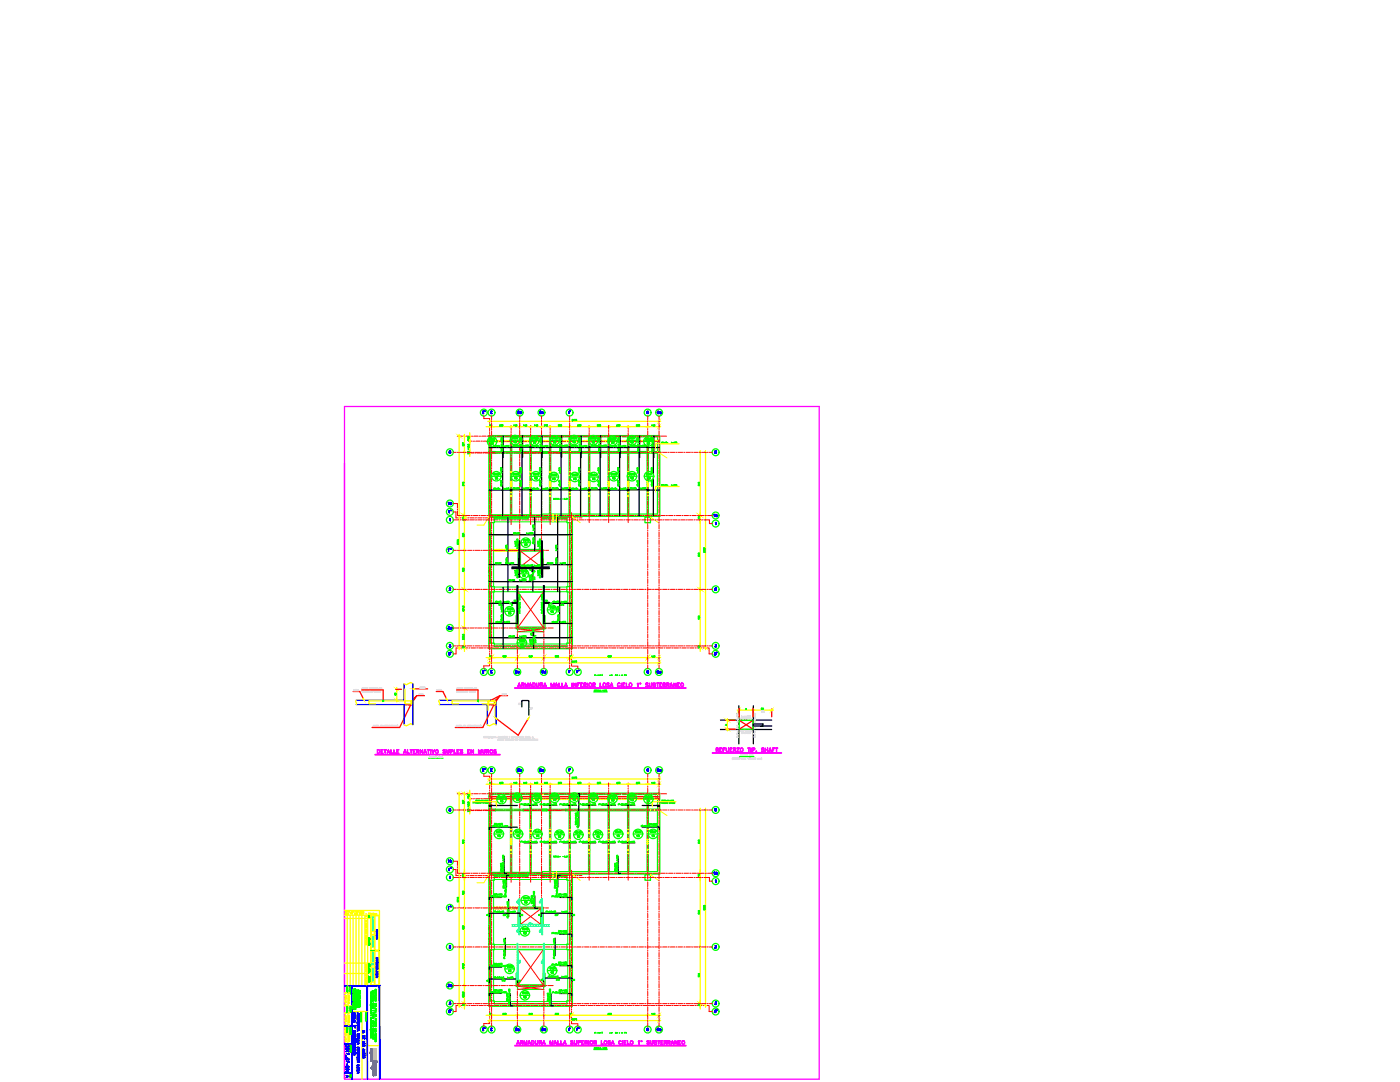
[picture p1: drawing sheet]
<svg xmlns="http://www.w3.org/2000/svg" width="279mm" height="216mm" viewBox="0 0 279 216" stroke-linecap="round" stroke-linejoin="round" font-family="sans-serif">
<defs><g id="words">
<g font-size="3.5" fill="#0f0">
<text x="88.5" y="103.7">1'</text>
<text x="88.5" y="131.9">3'</text>
<text x="95.2" y="155.2">E'</text>
<text x="106.9" y="155.2">Ec</text>
<text x="88.5" y="175">1'</text>
</g>
<g font-size="3.5" fill="#f00">
<text x="102.3" y="155.2">Eb</text>
<text x="130.2" y="155.2">Ga</text>
<text x="88.5" y="198.3">2a</text>
</g>
<g font-size="3.1" fill="#f00">
<text x="97" y="83.6">E</text>
<text x="102.3" y="83.6">Eb</text>
<text x="106.9" y="83.6">Ec</text>
<text x="112.5" y="83.6">F</text>
<text x="128.1" y="83.6">G</text>
<text x="88.5" y="102">1b</text>
<text x="91.4" y="104.4">30</text>
<text x="141.8" y="105.8">1</text>
<text x="141.8" y="118.9">2</text>
<text x="88.5" y="126.6">2a</text>
<text x="91.4" y="130.5">25</text>
<text x="105.5" y="127.4">10</text>
<text x="144.3" y="131.9" transform="rotate(-90 144.3 131.9)">3'</text>
<text x="96.7" y="132.3">25</text>
<text x="97" y="135.5">E</text>
<text x="102" y="135.5">Ea</text>
<text x="107.2" y="135.5">Ed</text>
<text x="112.5" y="135.5">F</text>
<text x="115.4" y="132.3" transform="rotate(-90 115.4 132.3)">25</text>
<text x="128.1" y="135.5">G</text>
<text x="147.8" y="142.9">a</text>
<text x="96.7" y="157.7">25</text>
<text x="88.5" y="173.2">1b</text>
<text x="91.4" y="176.4">25</text>
<text x="141.5" y="175.7">1b</text>
<text x="91.4" y="201.8">25</text>
<text x="144.3" y="203.2" transform="rotate(-90 144.3 203.2)">3'</text>
<text x="97" y="206.7">E</text>
<text x="102" y="206.7">Ea</text>
<text x="107.2" y="206.7">Ed</text>
<text x="112.5" y="206.7">F</text>
<text x="128.1" y="206.7">G</text>
</g>
<g font-size="3.1" fill="#0f0">
<text x="130.2" y="83.6">Ga</text>
<text x="97" y="90">15</text>
<text x="101.6" y="89.6">15</text>
<text x="107.9" y="89.6" transform="rotate(-90 107.9 89.6)">15</text>
<text x="109.7" y="89.6">15</text>
<text x="116.1" y="89.6" transform="rotate(-90 116.1 89.6)">15</text>
<text x="117.1" y="89.6">15</text>
<text x="123.8" y="89.6" transform="rotate(-90 123.8 89.6)">15</text>
<text x="124.9" y="89.6">15</text>
<text x="128.4" y="90">15</text>
<text x="100.5" y="96.7" transform="rotate(-90 100.5 96.7)">15</text>
<text x="104.4" y="96.7" transform="rotate(-90 104.4 96.7)">15</text>
<text x="105.8" y="96.7">15</text>
<text x="109.4" y="97">15</text>
<text x="113.6" y="97">15</text>
<text x="117.5" y="97">15</text>
<text x="123.8" y="96.7" transform="rotate(-90 123.8 96.7)">15</text>
<text x="124.9" y="96.7">15</text>
<text x="128.4" y="96.7">15</text>
<text x="103.7" y="110.1">15</text>
<text x="103.4" y="116.4">15</text>
<text x="107.2" y="115" transform="rotate(-90 107.2 115)">60</text>
<text x="100.9" y="121.7">11</text>
<text x="102.7" y="121.7">11</text>
<text x="103" y="123.8" transform="rotate(-90 103 123.8)">15</text>
<text x="109" y="123.5">15</text>
<text x="103" y="130.2">15</text>
<text x="130.2" y="135.5">Ga</text>
<text x="99.1" y="161.2">15</text>
<text x="102.3" y="160.9">15</text>
<text x="109.7" y="160.9">15</text>
<text x="113.6" y="160.9">15</text>
<text x="117.1" y="160.9">15</text>
<text x="121.4" y="161.2">15</text>
<text x="124.9" y="160.9">15</text>
<text x="128.4" y="161.2">15</text>
<text x="98.4" y="168.3">15</text>
<text x="102.3" y="168.3">15</text>
<text x="106.2" y="168.3">15</text>
<text x="110.4" y="168.3">15</text>
<text x="114.3" y="168.3">15</text>
<text x="118.2" y="168.3">15</text>
<text x="122.4" y="168.3">15</text>
<text x="126.3" y="168.3">15</text>
<text x="129.1" y="168.3">15</text>
<text x="103.7" y="181.3">15</text>
<text x="103.7" y="187.7">15</text>
<text x="96.3" y="197.2">47</text>
<text x="100.5" y="195.1">15</text>
<text x="102.7" y="197.2">46</text>
<text x="106.9" y="196.8">47</text>
<text x="109" y="195.4">15</text>
<text x="113.2" y="196.8">46</text>
<text x="88.5" y="203.2">3'</text>
<text x="106.2" y="200.4" transform="rotate(-90 106.2 200.4)">15</text>
</g>
<g font-size="3.1">
<text x="105.1" y="114.3">10</text>
<text x="105.5" y="128.8">10</text>
<text x="105.1" y="141.8" transform="rotate(-90 105.1 141.8)">30</text>
</g>
<g font-size="3.1" fill="#dcdcdc">
<text x="104.8" y="142.9">50</text>
<text x="153.5" y="142.9" transform="rotate(-90 153.5 142.9)">80</text>
</g>
<text font-size="3.1" fill="#ff0" x="73.4" y="193.7">X</text>
<text font-size="3.1" fill="#f0f" x="130.2" y="206.7">Ga</text>
<text font-size="3.1" fill="#00f" x="68.1" y="216.3">A</text>
<g font-size="2.6" fill="#f00">
<text x="96.7" y="86.1">25</text>
<text x="140.8" y="104.8" transform="rotate(-90 140.8 104.8)">55</text>
<text x="105.8" y="128.1">7</text>
<text x="140.8" y="130.5" transform="rotate(-90 140.8 130.5)">25</text>
<text x="140.8" y="176" transform="rotate(-90 140.8 176)">55</text>
<text x="96.7" y="203.6">25</text>
<text x="112.9" y="203.6">25</text>
<text x="140.8" y="201.8" transform="rotate(-90 140.8 201.8)">25</text>
</g>
<g font-size="2.6" fill="#0f0">
<text x="107.6" y="115.7" transform="rotate(-90 107.6 115.7)">10</text>
<text x="109.4" y="121.7" transform="rotate(-90 109.4 121.7)">11</text>
<text x="111.1" y="121.7" transform="rotate(-90 111.1 121.7)">11</text>
<text x="107.2" y="128.1" transform="rotate(-90 107.2 128.1)">50</text>
<text x="106.2" y="160.9">15</text>
<text x="96.3" y="183.8">47</text>
<text x="106.5" y="183.8">47</text>
<text x="113.2" y="183.8">46</text>
</g>
<text font-size="2.6" fill="#ff0" x="72" y="184.1">A</text>
<text font-size="2.6" fill="#0ff" x="103" y="183.8">46</text>
</g></defs>
<!-- layer: 2017_67-101$0$RLE-MURO -->
<g fill="none" stroke="#0f0" stroke-width=".25">
<path d="M97.6 90.1v12.9h7.8v-.3h-7.5v-12.3M108.2 90.1h.9v.3h-.9zM112.9 90.1h18.8v12.9h-23.5v-.4h23v-12.2h-18.3zM97.6 103.2h1.1v1.1h-.8v9h-.3zM98.7 103.2h6.7v.3h-6.7M103.4 109.6h5v3.7h-.5v-3.3h-4v3.3h-.5zM108.2 103.2h6v26.2h-16.6v-12.3h1.1v1h-.8v10.2h.8v.7h14.4v-.7h.7v-10.2h-.7v-1h.7v-12.8h-.7v-.8h-4.9zM113.1 103.2h.1M128.7 103.2h1.1v1.1h-1.1zM103 122.8h.4v2.3h5v-2.3h.4v2.7h-5.8zM97.6 174.5h1.1v1.1h-.8v9.1h-.3zM98.7 174.5h6.7v.4h-6.7"/>
<path d="M98.9 161.5h-1.3v12.9h7.8v-.3h-7.5v-12.3h1M108.2 174.5h6v26.3h-16.6v-12.4h1.1v1.1h-.8v10.2h.8v.6h14.4v-.6h.7v-10.2h-.7v-1.1h.7v-12.8h-.7v-.7h-4.9zM112.9 161.5h18.8v12.9h-23.5v-.5h23v-12.1h-18.3zM113.1 174.5h.1M128.7 174.5h1.1v1.1h-1.1zM103 196.8h5.8M103.4 181h5v3.7h-.5M103.4 196.5h5M103.9 181.3h4"/>
</g>
<!-- layer: 2017_67-101$0$RLE-LOSA -->
<path d="M103.3 125.5h5.2v.6h-5.2zM103.4 122.8v-4.6h5v4.6M103.3 196.8h5.2v.6h-5.2zM103.4 194.2v-4.7h5v4.7M103.9 184.4h4" fill="none" stroke="#0f0" stroke-width=".2"/>
<!-- layer: 2017_67-101$0$RLA-HATCH2 -->
<g fill="none" stroke="#f00" stroke-width=".25">
<path d="M97.6 113.8h.1M97.6 117h.1M97.6 114.1h.1M97.6 114.8v.1M97.6 114.2v.1M97.6 115.9l.1 .1zM97.6 116.8h.1M97.6 115l.1 .1M97.6 116.5l.1 .1M97.7 116.4l-.1 .1M97.7 113.5v.1M97.8 113.9h.1"/>
<path d="M97.7 115.6v.1M97.7 116l-.1 .1M97.7 115.5h.1M97.7 115.2v.1M97.7 115.1h.1M97.7 114.3v.1M97.7 115.8v.1M97.7 114.4v.1M97.7 114.9h.1M97.7 115.3h.1M97.7 114v.1M97.7 113.4h.1"/>
<path d="M97.7 116.1h.1M97.8 113.7h-.1M97.7 114.7h.1M97.8 113.5h.1M97.9 116.2h.1M97.9 116.1v.1M97.9 115.9h-.1M98.5 109.9v.1M98.6 109.6l-.1 .2M98.7 109.6l.4 .4M99.2 109.6l-.4 .4M99.3 109.6l.3 .4"/>
<path d="M99.7 109.6l-.3 .4M99.8 109.6l.3 .4M100.2 109.6l-.3 .4M100.3 109.6l.3 .4M100.7 109.6l-.3 .4M100.8 109.6l.4 .4M101.3 109.6l-.4 .4M101.4 109.6l.3 .4M101.8 109.6l-.3 .4M101.9 109.6l.3 .4M102.3 109.6l-.3 .4M102.4 109.6l.3 .4"/>
<path d="M102.8 109.6l-.3 .4M97.6 187.3v-.1zM97.6 188.4h.1M97.6 185.4h.1M97.6 185.6h.1M97.6 186.2h.1M97.6 185.1v.1zM97.6 188.2h.1M97.6 186.4h.1M97.6 187.9h.1M97.7 187.8h-.1M97.7 184.9h.1"/>
<path d="M97.7 185.4h.1M97.7 187h.1M97.7 187.4h-.1M97.7 186.9h.1M97.7 186.6h.1M97.7 185.7h.1M97.7 187.2h.1M97.7 185.8h.1M97.7 186.2h.1M97.7 186.7h.1M97.7 186.4v.1M97.7 187.4l.1 .1"/>
<path d="M97.8 185h-.1M97.7 186.1h.1M97.8 184.7h-.1M97.8 184.8h.1M97.8 187.3h.1M97.9 187.5v.1M99.8 181l.3 .3M100.2 181l-.3 .3M100.3 181l.3 .3M100.7 181l-.3 .3M100.8 181l.4 .3M101.3 181l-.4 .3"/>
<path d="M101.4 181l.3 .3M101.8 181l-.3 .3M101.9 181l.3 .3M102.3 181l-.3 .3"/>
</g>
<!-- layer: 2017_67-101$0$RLA-SEGMENTOS1 -->
<g fill="none" stroke="#ff0" stroke-width=".25">
<path d="M98.5 109.6h.3M98.5 110h.3M98.9 109.6h.4M98.9 110h.4M99.5 109.6h.3M99.5 110h.3M100 109.6h.3M100 110h.3M100.5 109.6h.4M100.5 110h.4M101 109.6h.4M101 110h.4"/>
<path d="M101.6 109.6h.3M101.6 110h.3M102.1 109.6h.3M102.1 110h.3M102.6 109.6h.4M102.6 110h.4M99.5 181h.3M99.5 181.3h.3M100 181h.3M100 181.3h.3M100.5 181h.4M100.5 181.3h.4"/>
<path d="M101 181h.4M101 181.3h.4M101.6 181h.3M101.6 181.3h.3"/>
</g>
<!-- layer: 2017_67-101$0$RLE-VIGA -->
<g fill="none" stroke="#0f0" stroke-width=".2">
<path d="M97.6 86.9h33.8M97.9 87.2h5M98.9 90.4h5.6M98.9 90.1h5.6M101.9 90.4v12.3M102.2 90.4v12.3M103.2 87.2h5M105.4 90.4h7.5M105.4 90.1h7.5M105.7 90.4v12.3M106 90.4v12.3M108.5 87.2h5"/>
<path d="M109.6 90.4v12.2M109.9 90.4v12.2M113.5 90.4v12.2M113.8 87.2h4.9M113.8 90.4v12.2M117.4 90.4v12.2M117.7 90.4v12.2M119 87.2h4.9M121.3 90.4v12.2M121.6 90.4v12.2M124.2 87.2h4.9M125.2 90.4v12.2"/>
<path d="M125.5 90.4v12.2M129.1 90.4v12.2M129.4 90.4v12.2M97.6 113.3h.1M97.6 117v.1M98.5 104.3v12.8M98.5 118.1v10.2M98.7 118.1h14.4M98.7 117.1h14.4M98.7 104.1h14.4M98.7 103.2h6.6M105.4 103.2h7.7"/>
<path d="M105.4 103h2.8M105.4 102.7h2.8M113.3 104.3v12.8M113.3 118.1v10.2M98.7 128.5h14.4M97.6 158.2h33.8M97.6 158.6v2.9M102.9 158.6h-5v2.9M103.2 158.6h5M108.5 158.6h5M113.8 158.6h4.9M119 158.6h4.9"/>
<path d="M124.2 158.6h4.9M98.5 175.6v12.8M98.7 175.5h14.4M98.7 174.5h6.6M98.9 161.8h5.6M98.9 161.5h5.6M101.9 161.8v12.3M102.2 161.8v12.3M105.4 174.5h7.7M105.4 174.4h2.8M105.4 174.1h2.8M105.4 161.8h7.5"/>
<path d="M105.4 161.5h7.5M105.7 161.8v12.3M106 161.8v12.3M109.6 161.8v12.1M109.9 161.8v12.1M113.3 175.6v12.8M113.5 161.8v12.1M113.8 161.8v12.1M117.4 161.8v12.1M117.7 161.8v12.1M121.3 161.8v12.1M121.6 161.8v12.1"/>
<path d="M125.2 161.8v12.1M125.5 161.8v12.1M129.1 161.8v12.1M129.4 161.8v12.1M97.6 188.4h.1M98.5 189.5v10.2M98.7 189.4h14.4M98.7 188.5h14.4M98.7 199.9h14.4M113.3 189.5v10.2"/>
</g>
<!-- layer: 2017_67-101$0$RLA-MURO DILATADO -->
<path d="M97.6 113.3h.3v3.7h-.3zM97.6 184.7h.3v3.7h-.3z" fill="none" stroke="#0f0" stroke-width=".25"/>
<!-- layer: 2017_67-101$0$RLA-MURO INV DILATADO -->
<g fill="none" stroke="#ff0" stroke-width=".25">
<path d="M101.9 98.3h.3M101.9 99h.3M105.7 98.3h.3M105.7 99h.3M109.6 98.3h.3M109.6 99h.3M113.5 98.3h.3M113.5 99h.3M117.4 98.3h.3M117.4 99h.3M121.3 98.3h.3M121.3 99h.3"/>
<path d="M125.2 98.3h.3M125.2 99h.3M129.1 98.3h.3M129.1 99h.3M110.4 102.6v.4M110.4 103.2v.4M110.4 103.7v.4M111.1 102.6v.4M111.1 103.2v.4M111.1 103.7v.4M97.9 159.3h.3M97.9 159.5h.3"/>
<path d="M101.9 169.6h.3M101.9 170.3h.3M105.7 169.6h.3M105.7 170.3h.3M109.6 169.6h.3M109.6 170.3h.3M110.4 173.9v.5M110.4 174.5v.4M110.4 175.1v.4M111.1 173.9v.5M111.1 174.5v.4M111.1 175.1v.4"/>
<path d="M113.5 169.6h.3M113.5 170.3h.3M117.4 169.6h.3M117.4 170.3h.3M121.3 169.6h.3M121.3 170.3h.3M125.2 169.6h.3M125.2 170.3h.3M129.1 169.6h.3M129.1 170.3h.3"/>
</g>
<!-- layer: 2017_67-101$0$RLE-PROYECCION -->
<path d="M97.6 159.3h.3M97.6 159.5h.3" fill="none" stroke="#ff0" stroke-width=".2"/>
<!-- layer: 2017_67-101$0$RLE-VANOS -->
<path d="M103.4 118.2l5 6.9M103.9 110l4 3.1M107.9 110l-4 3.1M108.4 118.2l-5 6.9M103.3 125.5l5.2 .6M108.5 125.5l-5.2 .6M103.3 196.8l5.2 .6M103.4 189.5l5 7M103.9 181.3l4 3.1M107.9 181.3l-4 3.1M108.4 189.5l-5 7M108.5 196.8l-5.2 .6" fill="none" stroke="#f00" stroke-width=".2"/>
<!-- layer: 2017_67-101$0$RLE-EJES -->
<g fill="none" stroke="#f00" stroke-width=".2">
<path d="M90.5 90.3h.6M91.2 87h1.1M91.3 90.3h.2M91.7 90.3h.9M92.5 87h.3M92.8 90.3h.2M93 87h.9M93.3 90.3h.9M93.5 90.4h1.1M93.5 88h.8M94.1 87h.2M94.4 90.3h.2"/>
<path d="M94.5 88h.2M94.6 87h.8M94.8 90.4h.3M94.8 90.3h.9M94.9 88h.9M95.3 90.4h.9M95.7 87h.2M97.7 91v.2M97.7 91.4v.9M97.7 92.5v.2M97.7 93v.9M97.7 97.6v.9"/>
<path d="M97.7 98.7v.3M97.7 99.2v.9M98.1 90.6v.9M98.1 91.7v.3M98.1 92.2v.9M98.1 96.9v.8M98.1 98v.2M98.1 98.4v.9M98.1 99.5v.3M98.1 100v.9M102 84.9v1M102 90.8v.2"/>
<path d="M102 91.2v.9M102 92.3v.3M102 92.8v.9M102 97.5v.8M102 98.6v.2M102 99v.9M103.7 84.3v.9M103.7 85.4v.3M103.7 85.9v.9M103.7 90.6v.9M103.7 91.7v.2M103.7 92.1v.9"/>
<path d="M103.7 97.9v.2M103.7 98.4v.9M103.7 99.5v.2M103.7 99.9v.9M105.9 84.9v1M105.9 90.8v.2M105.9 91.2v.9M105.9 92.3v.3M105.9 92.8v.9M105.9 97.5v.8M105.9 98.6v.2M105.9 99v.9"/>
<path d="M108.1 84.3v.9M108.1 85.4v.3M108.1 85.9v.9M108.1 90.6v.9M108.1 91.7v.2M108.1 92.1v.9M108.1 97.9v.2M108.1 98.4v.9M108.1 99.5v.2M108.1 99.9v.9M108.6 87h.9M109.8 84.9v1"/>
<path d="M109.8 90.8v.2M109.8 91.2v.9M109.8 92.3v.3M109.8 92.8v.9M109.8 97.5v.8M109.8 98.6v.2M109.8 99v.9M113.7 84.4v.9M113.7 85.5v.2M113.7 86v.8M113.7 90.6v.9M113.7 91.7v.3"/>
<path d="M113.7 92.2v.9M113.7 93.3v.2M113.7 98v.2M113.7 98.4v.9M113.7 99.5v.3M113.7 100v.9M117.6 84.9v.8M117.6 85.9v.2M117.6 90.6v.2M117.6 91v.9M117.6 92.1v.3M117.6 92.6v.9"/>
<path d="M117.6 97.2v.9M117.6 98.4v.2M117.6 98.8v.9M117.6 99.9v.2M121.5 84.9v.8M121.5 85.9v.2M121.5 90.6v.2M121.5 91v.9M121.5 92.1v.3M121.5 92.6v.9M121.5 97.2v.9M121.5 98.4v.2"/>
<path d="M121.5 98.8v.9M121.5 99.9v.2M125.4 84.9v.8M125.4 85.9v.2M125.4 90.6v.2M125.4 91v.9M125.4 92.1v.3M125.4 92.6v.9M125.4 97.2v.9M125.4 98.4v.2M125.4 98.8v.9M125.4 99.9v.2"/>
<path d="M129.3 84.4v.9M129.3 85.5v.2M129.3 86v.8M129.3 90.6v.9M129.3 91.7v.3M129.3 92.2v.9M129.3 96.9v.8M129.3 98v.2M129.3 98.4v.9M129.3 99.5v.3M129.3 100v.9M131.5 84.4v.9"/>
<path d="M131.5 85.5v.2M131.5 86v.8M131.5 90.6v.9M131.5 91.7v.3M131.5 92.2v.9M131.5 96.9v.8M131.5 98v.2M131.5 98.4v.9M131.5 99.5v.3M131.5 100v.9M131.8 90.3h.2M131.9 87h1.1"/>
<path d="M132.2 90.3h.9M133.3 90.3h.3M133.8 90.3h.9M134.9 90.3h.2M135.3 90.3h.9M136.5 90.3h.2M136.9 90.3h.9M138 90.3h.2M138.5 90.3h.8M139.6 90.3h.2M140 90.3h.9M141.1 90.3h.3"/>
<path d="M141.6 90.3h.6M90.5 109.8h.6M90.5 117.6h.6M91.3 117.6h.2M91.3 109.8h.2M91.7 117.6h.9M91.7 109.8h.9M92.8 117.6h.2M92.9 109.8h.2M93.3 117.6h.9M93.3 109.8h.9M94.4 117.6h.2"/>
<path d="M94.4 109.8h.2M94.5 102.9h.9M94.8 117.6h.9M94.9 109.8h.9M94.9 103.3h.2M94.9 103.7h.2M95.3 103.3h.9M95.3 103.7h.9M95.6 102.9h.2M95.9 117.6h.3M96 109.8h.2M96 102.9h.9"/>
<path d="M96.4 117.6h.9M96.4 109.8h.9M96.4 103.3h.3M96.5 103.7h.2M96.9 103.3h.9M96.9 103.7h.9M97.1 102.9h.3M97.5 117.6h.2M97.5 109.8h.2M97.6 102.9h.9M97.7 100.3v.2M97.7 100.8v.8"/>
<path d="M97.7 101.9v.2M97.7 102.3v.9M97.7 103.4v.2M97.7 103.9v.9M97.7 105v.2M97.7 105.4v.9M97.7 106.5v.2M97.7 107v.9M97.7 108.1v.2M97.7 108.5v.9M97.7 109.6v.3M97.7 110.1v.9"/>
<path d="M97.7 111.2v.2M97.7 111.7v.8M97.7 112.8v.2M97.7 113.2v.9M97.7 114.3v.2M97.7 114.8v.9M97.7 115.9v.2M97.7 116.3v.9M97.7 117.4v.3M97.7 117.9v.9M97.7 119v.2M97.7 119.4v.9"/>
<path d="M98 117.6h.8M98 109.8h.9M98 103.3h.2M98 103.7h.2M98.1 101.1v.2M98.1 101.5v.9M98.1 102.7v.2M98.1 103.1v.9M98.1 104.2v.2M98.1 104.6v.9M98.1 105.8v.2M98.1 106.2v.9"/>
<path d="M98.1 107.3v.2M98.1 107.8v.8M98.1 108.9v.2M98.1 109.3v.9M98.1 110.4v.3M98.1 110.9v.9M98.1 112v.2M98.1 112.4v.9M98.1 113.6v.2M98.1 114v.9M98.1 115.1v.2M98.1 115.5v.9"/>
<path d="M98.1 116.7v.2M98.1 117.1v.9M98.1 118.2v.2M98.1 118.7v.9M98.1 119.8v.2M98.4 103.3h.9M98.4 103.7h.9M98.7 102.9h.2M99.1 117.6h.2M99.1 109.8h.2M99.1 102.9h.9M99.5 117.6h.9"/>
<path d="M99.5 109.8h.9M99.6 103.3h.2M99.6 103.7h.2M100 103.3h.9M100 103.7h.9M100.3 102.9h.2M100.6 117.6h.2M100.6 109.8h.3M100.7 102.9h.9M101.1 117.6h.9M101.1 109.8h.9M101.1 103.3h.2"/>
<path d="M101.1 103.7h.2M101.6 103.3h.8M101.6 103.7h.8M101.8 102.9h.2M102 100.1v.3M102 100.6v.9M102 101.7v.2M102 102.1v.9M102 103.2v.3M102 103.7v1M102.2 117.6h.2M102.2 109.8h.2"/>
<path d="M102.3 102.9h.8M102.6 117.6h.9M102.7 103.3h.2M102.7 103.7h.2M103.1 103.3h.9M103.1 103.7h.9M103.4 102.9h.2M103.7 101v.2M103.7 101.5v.9M103.7 102.6v.2M103.7 103v.9M103.7 104.1v.3"/>
<path d="M103.7 104.6v.9M103.7 105.7v.2M103.7 106.2v.8M103.7 110.8v.9M103.7 117.6h.3M103.8 102.9h.9M104.2 117.6h.9M104.2 103.3h.3M104.2 103.7h.3M104.7 103.3h.9M104.7 103.7h.9M104.9 102.9h.3"/>
<path d="M105.3 117.6h.2M105.4 102.9h.9M105.7 117.6h.9M105.8 103.3h.2M105.8 103.7h.2M105.9 100.1v.3M105.9 100.6v.9M105.9 101.7v.2M105.9 102.1v.9M105.9 103.2v.3M105.9 103.7v1M106.2 103.3h.9"/>
<path d="M106.2 103.7h.9M106.5 102.9h.2M106.8 117.6h.3M106.9 102.9h.9M107.3 117.6h.9M107.3 109.8h.9M107.4 103.3h.2M107.4 103.7h.2M107.8 103.3h.9M107.8 103.7h.9M108.1 102.9h.2M108.1 101v.2"/>
<path d="M108.1 101.5v.9M108.1 102.6v.2M108.1 103v.9M108.1 104.1v.3M108.1 104.6v.9M108.1 105.7v.2M108.1 106.2v.8M108.1 107.3v.2M108.1 107.7v.9M108.1 108.8v.2M108.1 109.3v.9M108.1 110.4v.2"/>
<path d="M108.4 117.6h.2M108.4 109.8h.2M108.5 102.9h.9M108.9 117.6h.8M108.9 109.8h.6M108.9 103.3h.2M108.9 103.7h.2M109.3 103.3h.9M109.3 103.7h.9M109.6 102.9h.2M109.8 100.1v.3M109.8 100.6v.9"/>
<path d="M109.8 101.7v.2M109.8 102.1v.9M109.8 103.2v.3M109.8 103.7v1M110 117.6h.2M110 102.9h.9M110.4 117.6h.9M110.5 103.3h.2M110.5 103.7h.2M110.9 103.3h.9M110.9 103.7h.9M111.2 102.9h.2"/>
<path d="M111.5 117.6h.3M111.6 102.9h.9M112 117.6h.9M112 103.3h.2M112 103.7h.2M112.5 103.3h.9M112.5 103.7h.9M112.7 102.9h.2M113.1 117.6h.2M113.2 102.9h.8M113.5 117.6h.9M113.6 103.3h.2"/>
<path d="M113.6 103.7h.2M113.7 101.1v.2M113.7 101.5v.9M113.7 102.7v.2M113.7 103.1v.9M113.7 104.2v.2M113.7 104.6v.9M113.7 105.8v.2M113.7 106.2v.9M113.7 107.3v.2M113.7 107.8v.8M113.7 108.9v.2"/>
<path d="M113.7 109.3v.9M113.7 110.4v.3M113.7 110.9v.9M113.7 112v.2M113.7 112.4v.9M113.7 113.6v.2M113.7 114v.9M113.7 115.1v.2M113.7 115.5v.9M113.7 116.7v.2M113.7 117.1v.9M113.7 118.2v.2"/>
<path d="M113.7 118.7v.9M113.7 119.8v.2M114 103.3h.9M114 103.7h.9M114.1 102.3v1M114.1 103.5v.2M114.1 103.9v.9M114.1 105v.3M114.1 105.5v.9M114.1 106.6v.2M114.1 107v.9M114.1 108.1v.3"/>
<path d="M114.1 108.6v.9M114.1 109.7v.2M114.1 110.2v.8M114.1 111.3v.2M114.1 111.7v.9M114.1 112.8v.3M114.1 113.3v.9M114.1 114.4v.2M114.1 114.8v.9M114.1 115.9v.3M114.1 116.4v.9M114.1 117.5v.2"/>
<path d="M114.1 117.9v.9M114.1 119v.3M114.1 119.5v.9M114.3 102.9h.2M114.6 117.6h.3M114.7 102.9h.9M115.1 117.6h.9M115.1 103.3h.3M115.1 103.7h.3M115.6 103.3h.5M115.6 103.7h.9M115.8 102.9h.3"/>
<path d="M116.2 117.6h.2M116.3 102.9h.9M116.6 117.6h.9M116.7 103.7h.2M117.1 103.7h.9M117.4 102.9h.2M117.6 100.4v.8M117.6 101.5v.2M117.6 101.9v.9M117.6 103v.3M117.6 103.5v.8M117.8 117.6h.2"/>
<path d="M117.8 102.9h.9M118.2 117.6h.9M118.3 103.7h.2M118.7 103.7h.9M119 102.9h.2M119.3 117.6h.2M119.4 102.9h.9M119.8 117.6h.9M119.8 103.7h.2M120.3 103.7h.9M120.5 102.9h.2M120.9 117.6h.2"/>
<path d="M120.9 102.9h.9M121.3 117.6h.9M121.4 103.7h.2M121.5 100.4v.8M121.5 101.5v.2M121.5 101.9v.9M121.5 103v.3M121.5 103.5v.8M121.8 103.7h.9M122.1 102.9h.2M122.4 117.6h.3M122.5 102.9h.9"/>
<path d="M122.9 117.6h.9M122.9 103.7h.2M123.4 103.7h.9M123.6 102.9h.2M124 117.6h.2M124.1 102.9h.9M124.4 117.6h.9M124.5 103.7h.2M124.9 103.7h.9M125.2 102.9h.2M125.4 100.4v.8M125.4 101.5v.2"/>
<path d="M125.4 101.9v.9M125.4 103v.3M125.4 103.5v.8M125.6 117.6h.2M125.6 102.9h.9M126 117.6h.9M126 103.7h.3M126.5 103.7h.9M126.7 102.9h.3M127.1 117.6h.2M127.2 102.9h.9M127.6 117.6h.8"/>
<path d="M127.6 103.7h.2M128.1 103.7h.8M128.3 102.9h.2M128.7 117.6h.2M128.7 102.9h.9M129.1 117.6h.9M129.2 103.7h.2M129.3 101.1v.2M129.3 101.5v.9M129.3 102.7v.2M129.3 103.1v.9M129.3 104.2v.2"/>
<path d="M129.3 104.6v.9M129.3 105.8v.2M129.3 106.2v.9M129.3 107.3v.2M129.3 107.8v.8M129.3 108.9v.2M129.3 109.3v.9M129.3 110.4v.3M129.3 110.9v.9M129.3 112v.2M129.3 112.4v.9M129.3 113.6v.2"/>
<path d="M129.3 114v.9M129.3 115.1v.2M129.3 115.5v.9M129.3 116.7v.2M129.3 117.1v.9M129.3 118.2v.2M129.3 118.7v.9M129.3 119.8v.2M129.6 103.7h.9M129.9 102.9h.2M130.2 117.6h.3M130.3 102.9h.9"/>
<path d="M130.7 117.6h.9M130.7 103.7h.2M131.2 103.7h.9M131.4 102.9h.2M131.5 101.1v.2M131.5 101.5v.9M131.5 102.7v.2M131.5 103.1v.9M131.5 104.2v.2M131.5 104.6v.9M131.5 105.8v.2M131.5 106.2v.9"/>
<path d="M131.5 107.3v.2M131.5 107.8v.8M131.5 108.9v.2M131.5 109.3v.9M131.5 110.4v.3M131.5 110.9v.9M131.5 112v.2M131.5 112.4v.9M131.5 113.6v.2M131.5 114v.9M131.5 115.1v.2M131.5 115.5v.9"/>
<path d="M131.5 116.7v.2M131.5 117.1v.9M131.5 118.2v.2M131.5 118.7v.9M131.5 119.8v.2M131.8 117.6h.2M131.8 102.9h1M132.2 117.6h.9M132.3 103.7h.2M132.7 103.7h.9M133 102.9h.2M133.3 117.6h.3"/>
<path d="M133.4 102.9h.9M133.8 117.6h.9M133.8 103.7h.2M134.3 103.7h.9M134.5 102.9h.2M134.9 117.6h.2M135 102.9h.9M135.3 117.6h.9M135.4 103.7h.2M135.8 103.7h.9M136.1 102.9h.2M136.5 117.6h.2"/>
<path d="M136.5 102.9h.9M136.9 117.6h.9M136.9 103.7h.3M137.4 103.7h.9M137.6 102.9h.3M138 117.6h.2M138.5 117.6h.8M139.6 117.6h.2M140 117.6h.9M92.2 125.3h.9M93.3 125.3h.2M93.8 125.3h.9"/>
<path d="M94.8 128.9h.9M94.9 125.3h.2M95.1 129.3h.3M95.3 125.3h.9M95.6 129.3h.9M96.4 125.3h.2M96.9 125.3h.9M97.7 120.5v.3M97.7 121v.9M97.7 122.1v.2M97.7 122.6v.8M97.7 123.7v.2"/>
<path d="M97.7 124.1v.9M97.7 125.2v.3M97.7 125.7v.9M97.7 126.8v.2M97.7 127.2v.9M97.7 128.3v.3M98 125.3h.2M98.1 120.2v.9M98.1 121.3v.3M98.1 121.8v.9M98.1 122.9v.2M98.1 123.3v.9"/>
<path d="M98.1 124.5v.2M98.1 124.9v.9M98.1 126v.2M98.1 126.4v.9M98.1 127.6v.2M98.1 128v.9M98.4 125.3h.9M99.5 125.3h.3M100 125.3h.9M100.2 129.3h.9M100.6 128.9h.2M101.1 128.9h.9"/>
<path d="M101.1 125.3h.2M101.4 129.3h.2M101.6 125.3h.8M101.8 129.3h.9M102.7 125.3h.2M103.1 125.3h.9M103.3 124.9v.9M103.3 126v.2M103.3 126.4v.9M103.3 131.1v.9M108.5 129.5v.9M108.5 130.6v.3"/>
<path d="M108.5 131.1v.9M108.9 128.9h.8M109.2 129.3h.2M109.3 125.3h1.1M109.6 129.3h.9M110 128.9h.2M110.4 128.9h.9M110.7 129.3h.2M111.1 129.3h.9M111.5 128.9h.3M113.7 120.2v.9M113.7 121.3v.3"/>
<path d="M113.7 121.8v.9M113.7 122.9v.2M113.7 123.3v.9M113.7 124.5v.2M113.7 124.9v.9M113.7 126v.2M113.7 126.4v.9M113.7 127.6v.2M113.7 128v.9M114.1 120.6v.2M114.1 121.1v.8M114.1 122.2v.2"/>
<path d="M114.1 122.6v.9M114.1 123.7v.3M114.1 124.2v.9M114.1 125.3v.2M114.1 125.7v.9M114.1 126.8v.3M114.1 127.3v.9M114.1 128.4v.2M115.8 129.3h.9M116.6 128.9h.9M116.9 129.3h.3M117.4 129.3h.9"/>
<path d="M117.8 128.9h.2M118.2 128.9h.9M118.5 129.3h.2M118.9 129.3h.9M119.3 128.9h.2M119.8 128.9h.9M120.1 129.3h.2M120.5 129.3h.9M120.9 128.9h.2M121.3 128.9h.9M121.6 129.3h.2M122 129.3h.9"/>
<path d="M122.4 128.9h.3M122.9 128.9h.9M123.2 129.3h.2M123.6 129.3h.9M124 128.9h.2M124.4 128.9h.9M124.7 129.3h.2M125.2 129.3h.9M125.6 128.9h.2M126 128.9h.9M126.3 129.3h.2M126.7 129.3h.9"/>
<path d="M127.1 128.9h.2M127.6 128.9h.8M127.8 129.3h.3M128.3 129.3h.9M128.7 128.9h.2M129.1 128.9h.9M129.3 120.2v.9M129.3 121.3v.3M129.3 121.8v.9M129.3 122.9v.2M129.3 123.3v.9M129.3 124.5v.2"/>
<path d="M129.3 124.9v.9M129.3 126v.2M129.3 126.4v.9M129.3 127.6v.2M129.3 128v.9M129.3 129.1v.2M129.3 129.6v.9M129.3 130.7v.2M129.3 131.1v.9M129.4 129.3h.2M129.8 129.3h.9M130.2 128.9h.3"/>
<path d="M130.7 128.9h.9M131 129.3h.2M131.4 129.3h.9M131.5 120.2v.9M131.5 121.3v.3M131.5 121.8v.9M131.5 122.9v.2M131.5 123.3v.9M131.5 124.5v.2M131.5 124.9v.9M131.5 126v.2M131.5 126.4v.9"/>
<path d="M131.5 127.6v.2M131.5 128v.9M131.5 129.1v.2M131.5 129.6v.9M131.5 130.7v.2M131.5 131.1v.9M131.8 128.9h.2M132.2 128.9h.9M132.5 129.3h.2M133 129.3h.9M133.3 128.9h.3M133.8 128.9h.9"/>
<path d="M134.1 129.3h.2M134.5 129.3h.9M134.9 128.9h.2M135.3 128.9h.9M135.6 129.3h.2M136.1 129.3h.9M136.5 128.9h.2M136.9 128.9h.9M137.2 129.3h.2M137.6 129.3h.9M91.2 158.4h1.1M92.5 158.4h.3"/>
<path d="M93 158.4h.9M93.5 159.4h.8M94.1 158.4h.2M94.5 159.4h.2M94.6 158.4h.8M94.9 159.4h.9M96 159.4h.3M96.5 159.4h.9M97.6 159.4h.2M97.7 158.1v.9M97.7 159.2v.2M97.7 159.6v.9"/>
<path d="M98 159.4h.9M102 156.3v.9M103.7 155.7v.9M103.7 156.8v.2M103.7 157.3v.9M105.9 156.3v.9M105.9 157.5v.2M108.1 155.7v.9M108.1 156.8v.2M108.1 157.3v.9M109.8 156.3v.9M113.7 154.4v.7"/>
<path d="M113.7 155.3v.2M113.7 155.8v.9M113.7 156.9v.2M113.7 157.3v.9M117.6 156.2v.8M117.6 157.3v.2M121.5 156.2v.8M121.5 157.3v.2M125.4 156.2v.8M125.4 157.3v.2M129.3 155.8v.9M129.3 156.9v.2"/>
<path d="M129.3 157.3v.9M131.5 155.8v.9M131.5 156.9v.2M131.5 157.3v.9M131.9 158.4h1.1M90.5 161.6h.6M91.3 161.6h.2M91.7 161.6h.9M92.8 161.6h.2M93.3 161.6h.9M93.5 161.7h1.1M94.4 161.6h.2"/>
<path d="M94.5 174.2h.9M94.8 161.7h.3M94.8 161.6h.9M94.9 174.7h.2M94.9 175.1h.2M95.3 161.7h.9M95.3 174.7h.9M95.3 175.1h.9M95.6 174.2h.2M95.9 161.6h.3M96 174.2h.9M96.4 161.7h.2"/>
<path d="M96.4 161.6h.9M96.4 174.7h.3M96.5 175.1h.2M96.8 161.7h.9M96.9 174.7h.9M96.9 175.1h.9M97.1 174.2h.3M97.5 161.6h.2M97.6 174.2h.9M97.7 160.8v.2M97.7 161.2v.9M97.7 162.3v.2"/>
<path d="M97.7 162.8v.9M97.7 163.9v.2M97.7 164.3v.9M97.7 169v.9M97.7 170.1v.2M97.7 170.5v1M97.7 171.7v.2M97.7 172.1v.9M97.7 173.2v.2M97.7 173.7v.9M97.7 174.8v.2M97.7 175.2v.9"/>
<path d="M97.7 176.3v.3M97.7 176.8v.9M97.7 177.9v.2M97.7 178.3v.9M97.7 179.5v.2M97.7 179.9v.9M98 161.7h.2M98 161.6h.8M98 174.7h.2M98 175.1h.2M98.1 162v.9M98.1 163.1v.2"/>
<path d="M98.1 163.6v.8M98.1 164.7v.2M98.1 169.3v.3M98.1 169.8v.9M98.1 170.9v.2M98.1 171.3v.9M98.1 172.4v.3M98.1 172.9v.9M98.1 174v.2M98.1 174.5v.8M98.1 175.6v.2M98.1 176v.9"/>
<path d="M98.1 177.1v.3M98.1 177.6v.9M98.1 178.7v.2M98.1 179.1v.9M98.4 174.7h.9M98.4 175.1h.9M98.7 174.2h.2M99.1 174.2h.9M99.6 174.7h.2M99.6 175.1h.2M100 174.7h.9M100 175.1h.9"/>
<path d="M100.3 174.2h.2M100.7 174.2h.9M101.1 174.7h.2M101.1 175.1h.2M101.6 174.7h.8M101.6 175.1h.8M101.8 174.2h.2M102 162.1v.3M102 162.6v.9M102 163.7v.2M102 164.1v.9M102 168.8v.9"/>
<path d="M102 169.9v.3M102 170.4v.9M102 171.5v.2M102 171.9v.9M102 173v.3M102 173.5v.9M102 174.6v.2M102 175v1M102.3 174.2h.8M102.7 174.7h.2M102.7 175.1h.2M103.1 174.7h.9"/>
<path d="M103.1 175.1h.9M103.4 174.2h.2M103.7 161.9v.9M103.7 163v.3M103.7 163.5v.9M103.7 164.6v.2M103.7 169.3v.2M103.7 169.7v.9M103.7 170.8v.2M103.7 171.3v.9M103.7 172.4v.2M103.7 172.8v.9"/>
<path d="M103.7 173.9v.3M103.7 174.4v.9M103.7 175.5v.2M103.7 176v.8M103.7 177.1v.2M103.7 177.5v.9M103.8 174.2h.9M104.2 174.7h.3M104.2 175.1h.3M104.7 174.7h.9M104.7 175.1h.9M104.9 174.2h.3"/>
<path d="M105.4 174.2h.9M105.8 174.7h.2M105.8 175.1h.2M105.9 161v.9M105.9 162.1v.3M105.9 162.6v.9M105.9 163.7v.2M105.9 164.1v.9M105.9 168.8v.9M105.9 169.9v.3M105.9 170.4v.9M105.9 171.5v.2"/>
<path d="M105.9 171.9v.9M105.9 173v.3M105.9 173.5v.9M105.9 174.6v.2M105.9 175v1M106.2 174.7h.9M106.2 175.1h.9M106.5 174.2h.2M106.9 174.2h.9M107.4 174.7h.2M107.4 175.1h.2M107.8 174.7h.9"/>
<path d="M107.8 175.1h.9M108.1 174.2h.2M108.1 161.9v.9M108.1 163v.3M108.1 163.5v.9M108.1 164.6v.2M108.1 169.3v.2M108.1 169.7v.9M108.1 170.8v.2M108.1 171.3v.9M108.1 172.4v.2M108.1 172.8v.9"/>
<path d="M108.1 173.9v.3M108.1 174.4v.9M108.1 175.5v.2M108.1 176v.8M108.1 177.1v.2M108.1 177.5v.9M108.1 178.6v.2M108.1 179.1v.9M108.5 174.2h.9M108.9 174.7h.2M108.9 175.1h.2M109.3 174.7h.9"/>
<path d="M109.3 175.1h.9M109.6 174.2h.2M109.8 162.1v.3M109.8 162.6v.9M109.8 163.7v.2M109.8 164.1v.9M109.8 168.8v.9M109.8 169.9v.3M109.8 170.4v.9M109.8 171.5v.2M109.8 171.9v.9M109.8 173v.3"/>
<path d="M109.8 173.5v.9M109.8 174.6v.2M109.8 175v1M110 174.2h.9M110.5 174.7h.2M110.5 175.1h.2M110.9 174.7h.9M110.9 175.1h.9M111.2 174.2h.2M111.6 174.2h.9M112 174.7h.2M112 175.1h.2"/>
<path d="M112.5 174.7h.9M112.5 175.1h.9M112.7 174.2h.2M113.2 174.2h.8M113.6 174.7h.2M113.6 175.1h.2M113.7 162v.9M113.7 163.1v.2M113.7 163.6v.8M113.7 164.7v.2M113.7 169.3v.3M113.7 169.8v.9"/>
<path d="M113.7 170.9v.2M113.7 171.3v.9M113.7 172.4v.3M113.7 172.9v.9M113.7 174v.2M113.7 174.5v.8M113.7 175.6v.2M113.7 176v.9M113.7 177.1v.3M113.7 177.6v.9M113.7 178.7v.2M113.7 179.1v.9"/>
<path d="M114 174.7h.9M114 175.1h.9M114.1 173.7v.9M114.1 174.8v.2M114.1 175.3v.9M114.1 176.4v.2M114.1 176.8v.9M114.1 177.9v.3M114.1 178.4v.9M114.1 179.5v.2M114.1 180v.8M114.3 174.2h.2"/>
<path d="M114.7 174.2h.9M115.1 174.7h.3M115.1 175.1h.3M115.6 174.7h.5M115.6 175.1h.9M115.8 174.2h.3M116.3 174.2h.9M116.7 175.1h.2M117.1 175.1h.9M117.4 174.2h.2M117.6 161.9v.3M117.6 162.4v.9"/>
<path d="M117.6 163.5v.2M117.6 163.9v.9M117.6 168.6v.9M117.6 169.7v.2M117.6 170.2v.8M117.6 171.3v.2M117.6 171.7v.9M117.6 172.8v.3M117.6 173.3v.9M117.6 174.4v.2M117.6 174.8v.8M117.8 174.2h.9"/>
<path d="M118.3 175.1h.2M118.7 175.1h.9M119 174.2h.2M119.4 174.2h.9M119.8 175.1h.2M120.3 175.1h.9M120.5 174.2h.2M120.9 174.2h.9M121.4 175.1h.2M121.5 162.4v.9M121.5 163.5v.2M121.5 163.9v.9"/>
<path d="M121.5 168.6v.9M121.5 169.7v.2M121.5 170.2v.8M121.5 171.3v.2M121.5 171.7v.9M121.5 172.8v.3M121.5 173.3v.9M121.5 174.4v.2M121.5 174.8v.8M121.8 175.1h.9M122.1 174.2h.2M122.5 174.2h.9"/>
<path d="M122.9 175.1h.2M123.4 175.1h.9M123.6 174.2h.2M124.1 174.2h.9M124.5 175.1h.2M124.9 175.1h.9M125.2 174.2h.2M125.4 161.9v.3M125.4 162.4v.9M125.4 163.5v.2M125.4 163.9v.9M125.4 168.6v.9"/>
<path d="M125.4 169.7v.2M125.4 170.2v.8M125.4 171.3v.2M125.4 171.7v.9M125.4 172.8v.3M125.4 173.3v.9M125.4 174.4v.2M125.4 174.8v.8M125.6 174.2h.9M126 175.1h.3M126.5 175.1h.9M126.7 174.2h.3"/>
<path d="M127.2 174.2h.9M127.6 175.1h.2M128.1 175.1h.8M128.3 174.2h.2M128.7 174.2h.9M129.2 175.1h.2M129.3 162v.9M129.3 163.1v.2M129.3 163.6v.8M129.3 164.7v.2M129.3 169.3v.3M129.3 169.8v.9"/>
<path d="M129.3 170.9v.2M129.3 171.3v.9M129.3 172.4v.3M129.3 172.9v.9M129.3 174v.2M129.3 174.5v.8M129.3 175.6v.2M129.3 176v.9M129.3 177.1v.3M129.3 177.6v.9M129.3 178.7v.2M129.3 179.1v.9"/>
<path d="M129.6 175.1h.9M129.9 174.2h.2M130.3 174.2h.9M130.7 175.1h.2M131.2 175.1h.9M131.4 174.2h.2M131.5 162v.9M131.5 163.1v.2M131.5 163.6v.8M131.5 164.7v.2M131.5 169.3v.3M131.5 169.8v.9"/>
<path d="M131.5 170.9v.2M131.5 171.3v.9M131.5 172.4v.3M131.5 172.9v.9M131.5 174v.2M131.5 174.5v.8M131.5 175.6v.2M131.5 176v.9M131.5 177.1v.3M131.5 177.6v.9M131.5 178.7v.2M131.5 179.1v.9"/>
<path d="M131.8 161.6h.2M131.8 174.2h1M132.2 161.6h.9M132.3 175.1h.2M132.7 175.1h.9M133 174.2h.2M133.3 161.6h.3M133.4 174.2h.9M133.8 161.6h.9M133.8 175.1h.2M134.3 175.1h.9M134.5 174.2h.2"/>
<path d="M134.9 161.6h.2M135 174.2h.9M135.3 161.6h.9M135.4 175.1h.2M135.8 175.1h.9M136.1 174.2h.2M136.5 161.6h.2M136.5 174.2h.9M136.9 161.6h.9M136.9 175.1h.3M137.4 175.1h.9M137.6 174.2h.3"/>
<path d="M138 161.6h.2M138.5 161.6h.8M139.6 161.6h.2M140 161.6h.9M141.1 161.6h.3M141.6 161.6h.6M90.5 181.2h.6M90.5 189h.6M91.3 189h.2M91.3 181.2h.2M91.7 189h.9M91.7 181.2h.9"/>
<path d="M92.2 196.7h.9M92.8 189h.2M92.9 181.2h.2M93.3 189h.9M93.3 181.2h.9M93.3 196.7h.2M93.8 196.7h.9M94.4 189h.2M94.4 181.2h.2M94.8 189h.9M94.9 196.7h.2M94.9 181.2h.9"/>
<path d="M95.9 189h.3M96.4 189h.9M97.5 189h.2M97.7 184.6v.9M97.7 185.7v.2M97.7 186.1v.9M97.7 187.2v.3M97.7 187.7v.9M97.7 188.8v.2M97.7 189.3v.8M97.7 190.4v.2M97.7 190.8v.9"/>
<path d="M97.7 191.9v.2M97.7 192.4v.9M97.7 193.5v.2M97.7 198.1v.3M97.7 198.6v.9M97.7 199.7v.2M98 189h.8M98.1 180.2v.3M98.1 180.7v.9M98.1 184.9v.2M98.1 185.4v.8M98.1 186.5v.2"/>
<path d="M98.1 186.9v.9M98.1 188v.3M98.1 188.5v.9M98.1 189.6v.2M98.1 190v.9M98.1 191.1v.3M98.1 191.6v.9M98.1 192.7v.2M98.1 193.1v.9M98.1 197.8v.9M98.1 198.9v.3M98.1 199.4v.9"/>
<path d="M99.1 189h.2M99.5 189h.9M99.5 181.2h.9M100 196.7h.9M100.6 189h.2M100.6 181.2h.3M101.1 189h.9M101.1 181.2h.9M101.1 196.7h.2M101.6 196.7h.8M102.2 189h.2M102.6 189h.9"/>
<path d="M103.7 189h.3M104.2 189h.9M105.3 189h.2M105.7 189h.9M106.8 189h.3M107.3 189h.9M108.1 180.2v.2M108.1 180.6v.9M108.1 184.8v.3M108.1 185.3v.6M108.4 189h.2M108.5 197.8v.9"/>
<path d="M108.5 198.9v.2M108.5 199.3v.9M108.9 189h.8M110 189h.2M110.4 189h.9M111.5 189h.3M112 189h.9M113.1 189h.2M113.5 189h.9M113.7 180.2v.3M113.7 180.7v.9M113.7 184.9v.2"/>
<path d="M113.7 185.4v.8M113.7 186.5v.2M113.7 186.9v.9M113.7 188v.3M113.7 188.5v.9M113.7 189.6v.2M113.7 190v.9M113.7 191.1v.3M113.7 191.6v.9M113.7 192.7v.2M113.7 193.1v.9M113.7 197.8v.9"/>
<path d="M113.7 198.9v.3M113.7 199.4v.9M114.1 184.6v.9M114.1 185.7v.3M114.1 186.2v.9M114.1 187.3v.2M114.1 187.7v.9M114.1 188.8v.3M114.1 189.3v.9M114.1 190.4v.2M114.1 190.9v.8M114.1 192v.2"/>
<path d="M114.1 192.4v.9M114.1 197.1v.9M114.1 198.2v.2M114.1 198.6v.9M114.1 199.7v.3M114.6 189h.3M115.1 189h.9M116.2 189h.2M116.6 189h.9M117.8 189h.2M118.2 189h.9M119.3 189h.2"/>
<path d="M119.8 189h.9M120.9 189h.2M121.3 189h.9M122.4 189h.3M122.9 189h.9M124 189h.2M124.4 189h.9M125.6 189h.2M126 189h.9M127.1 189h.2M127.6 189h.8M128.7 189h.2"/>
<path d="M129.1 189h.9M129.3 180.2v.3M129.3 180.7v.9M129.3 181.8v.2M129.3 182.2v.9M129.3 183.4v.2M129.3 183.8v.9M129.3 184.9v.2M129.3 185.4v.8M129.3 186.5v.2M129.3 186.9v.9M129.3 188v.3"/>
<path d="M129.3 188.5v.9M129.3 189.6v.2M129.3 190v.9M129.3 191.1v.3M129.3 191.6v.9M129.3 192.7v.2M129.3 193.1v.9M129.3 194.3v.2M129.3 194.7v.9M129.3 195.8v.2M129.3 196.3v.8M129.3 197.4v.2"/>
<path d="M129.3 197.8v.9M129.3 198.9v.3M129.3 199.4v.9M130.2 189h.3M130.7 189h.9M131.5 180.2v.3M131.5 180.7v.9M131.5 181.8v.2M131.5 182.2v.9M131.5 183.4v.2M131.5 183.8v.9M131.5 184.9v.2"/>
<path d="M131.5 185.4v.8M131.5 186.5v.2M131.5 186.9v.9M131.5 188v.3M131.5 188.5v.9M131.5 189.6v.2M131.5 190v.9M131.5 191.1v.3M131.5 191.6v.9M131.5 192.7v.2M131.5 193.1v.9M131.5 194.3v.2"/>
<path d="M131.5 194.7v.9M131.5 195.8v.2M131.5 196.3v.8M131.5 197.4v.2M131.5 197.8v.9M131.5 198.9v.3M131.5 199.4v.9M131.8 189h.2M132.2 189h.9M133.3 189h.3M133.8 189h.9M134.9 189h.2"/>
<path d="M135.3 189h.9M136.5 189h.2M136.9 189h.9M138 189h.2M138.5 189h.8M139.6 189h.2M140 189h.9M141.1 189h.3M141.6 189h.6M94.8 200.3h.9M95.1 200.6h.3M95.6 200.6h.9"/>
<path d="M95.9 200.3h.3M96.4 200.3h.9M97.5 200.3h.2M97.7 200.2v.8M98 200.3h.8M98.1 200.5v.2M99.1 200.3h.2M99.5 200.3h.9M100.2 200.6h.9M100.6 200.3h.2M101.1 200.3h.9M101.4 200.6h.2"/>
<path d="M101.8 200.6h.9M102.2 200.3h.2M103.3 200.9v.9M103.3 202v.2M103.3 202.5v.8M106.5 200.6h.9M107.3 200.3h.9M107.6 200.6h.2M108 200.6h.9M108.4 200.3h.2M108.5 200.4v.3M108.5 200.9v.9"/>
<path d="M108.5 202v.2M108.5 202.5v.8M108.9 200.3h.8M109.2 200.6h.2M109.6 200.6h.9M110 200.3h.2M110.4 200.3h.9M110.7 200.6h.2M111.1 200.6h.9M111.5 200.3h.3M112 200.3h.9M113.1 200.3h.2"/>
<path d="M113.5 200.3h.9M113.7 200.5v.2M114.1 200.2v.9M114.6 200.3h.3M115.1 200.3h.9M115.8 200.6h.9M116.2 200.3h.2M116.6 200.3h.9M116.9 200.6h.3M117.4 200.6h.9M117.8 200.3h.2M118.2 200.3h.9"/>
<path d="M118.5 200.6h.2M118.9 200.6h.9M119.3 200.3h.2M119.8 200.3h.9M120.1 200.6h.2M120.5 200.6h.9M120.9 200.3h.2M121.3 200.3h.9M121.6 200.6h.2M122 200.6h.9M122.4 200.3h.3M122.9 200.3h.9"/>
<path d="M123.2 200.6h.2M123.6 200.6h.9M124 200.3h.2M124.4 200.3h.9M124.7 200.6h.2M125.2 200.6h.9M125.6 200.3h.2M126 200.3h.9M126.3 200.6h.2M126.7 200.6h.9M127.1 200.3h.2M127.6 200.3h.8"/>
<path d="M127.8 200.6h.3M128.3 200.6h.9M128.7 200.3h.2M129.1 200.3h.9M129.3 200.5v.2M129.3 200.9v.9M129.3 202.1v.2M129.3 202.5v.9M129.4 200.6h.2M129.8 200.6h.9M130.2 200.3h.3M130.7 200.3h.9"/>
<path d="M131 200.6h.2M131.4 200.6h.9M131.5 200.5v.2M131.5 200.9v.9M131.5 202.1v.2M131.5 202.5v.9M131.8 200.3h.2M132.2 200.3h.9M132.5 200.6h.2M133 200.6h.9M133.3 200.3h.3M133.8 200.3h.9"/>
<path d="M134.1 200.6h.2M134.5 200.6h.9M134.9 200.3h.2M135.3 200.3h.9M135.6 200.6h.2M136.1 200.6h.9M136.5 200.3h.2M136.9 200.3h.9M137.2 200.6h.2M137.6 200.6h.9"/>
</g>
<!-- layer: 2017_67-101$0$RLE-EJE -->
<g fill="none" stroke="#00f" stroke-width=".25">
<path d="M89.7 90.4h.1M89.7 90l.2 .4h-.2v-.1l.2-.2zM89.7 90v.2a.16 .16 0 0 1 .3 .1 .16 .16 0 0 1-.2 .2 .16 .16 0 0 1-.1-.2l.2-.2zM89.9 90.4h.1M142.7 90.4h.1M142.7 90l.2 .4h-.2v-.1l.3-.2zM142.7 90h.2M142.7 90l.3 .3-.2 .2a.15 .15 0 0 1-.1-.2 .15 .15 0 0 1 .2-.1v-.2M143 90.4h-.1M89.4 109.6l.1-.1v.5zM89.7 117.8h.3h-.4l.3-.3-.1-.2-.1 .1v-.1h.2l-.2 .5M89.9 109.5h.1"/>
<path d="M89.9 109.6v-.2v.2M90.1 109.5h.1M90.1 109.6v-.2v.2M113.5 153.4h.3h-.2v.5zM113.6 153.6l.1 .1zM89.7 161.8h.1M89.7 161.4l.2 .4h-.2v-.2l.2-.1zM89.7 161.4h.2M89.7 161.4v.1a.17 .17 0 0 1 .3 .1 .17 .17 0 0 1-.2 .2 .17 .17 0 0 1-.2-.1l.3-.3M89.9 161.8h.1M142.7 161.8h.1M142.7 161.4l.2 .4h-.2v-.2l.3-.1z"/>
<path d="M142.7 161.4h.2M142.7 161.4l.3 .3-.2 .1a.15 .15 0 0 1-.1-.2 .15 .15 0 0 1 .2-.1v-.1M143 161.8h-.1M89.4 181l.1-.1v.5zM89.7 188.7l.2 .1-.2 .3 .3 .1h-.4l.3-.4zM89.9 180.8h.1M89.9 180.9v.1M90.1 180.8h.1M90.2 180.9l-.1 .1M142.7 188.7l.3 .1-.3 .3 .3 .1h-.3l.2-.4z"/>
</g>
<!-- layer: 2017_67-101$0$RLA-COTAS -->
<g fill="none" stroke="#ff0" stroke-width=".25">
<path d="M91.6 86.7v42.2M92.7 86.7v15.8M93.7 87.4v-.4v1M93.7 90.4v-.1v.3M93.7 86.3v.7M93.7 87.7v3.4M98.1 84.1h33.1M98.5 85.1h33.4M139.7 89.9v12.6M140.8 89.9v39M92.7 104.1v24.4M139.7 104.1v24.4"/>
<path d="M98.1 132.3h33.1M98.5 131.2h4.4M103.6 131.2h9.7M114.4 131.2h17.5M91.6 158.1v42.2M92.7 158.1v15.8M93.7 158.8v-.4v1M93.7 157.7v.7M93.7 159v3.4M98.1 155.4h33.1M98.5 156.5h33.4M92.7 175.5v24.4"/>
<path d="M93.7 161.7v-.1v.4M139.7 161.3v12.6M139.7 175.5v24.4M140.8 161.3v39M98.1 203.6h33.1M98.5 202.6h14.8M114.4 202.6h17.5"/>
</g>
<g fill="none" stroke="#0f0" stroke-width=".25">
<path d="M92.3 96.8l.1 .1 .1-.2 .1 .1-.1 .1zM92.6 88.8v.2l-.2-.2v.2M92.6 88.4l-.3-.1v.2M92.6 96.6h-.2M93.4 87.7v-.2h.2v.2M93.4 87.2v.1l.2-.1v.1M93.4 89.2v-.2h.2v.2M93.4 88.7v.1l.2-.1v.1M93.4 90.1l.1 .1 .1-.1v.1M93.4 87.8l.1 .1 .1-.1h-.1v.1M93.5 89.3v.1l-.1-.1h.2M93.6 87.4h.1"/>
<path d="M93.6 89.6h-.2M93.6 88.9h.1M93.6 90.6l-.2-.2v.2M93.6 90.3h.1M102.6 84.8v.2M102.8 84.8v.2M104.5 84.8v.2M104.9 84.9h-.2l.1-.1v.2M106.7 84.8v.2M107.1 84.9h-.2l.1-.1v.2M108.6 84.8l.1 .2M108.9 84.8v.2"/>
<path d="M111.4 84.8h.1l-.1 .2h.2M111.8 84.8l-.1 .1 .1 .1h-.1M115.3 84.8h.1l-.1 .2h.2M115.7 84.8l-.2 .1 .2 .1h-.2M119.2 84.8h.1l-.1 .2h.2M119.6 84.8l-.2 .1 .2 .1h-.2M123.1 84.8h.1l-.1 .2h.2M123.5 84.8l-.2 .1 .2 .1h-.2M127 84.8h.1l-.1 .2h.1M127.4 84.8l-.2 .1 .2 .1h-.2M130.1 84.8v.2M130.5 84.9h-.2l.1-.1v.2"/>
<path d="M130.7 84.8l-.1 .1 .1 .1h-.2M139.4 96.8v.1l.2-.1v.1zM139.6 96.6h-.2M91.5 108.4v.2l-.2-.1v.1M91.5 108.3l-.3-.1v.2M91.5 108l-.2 .1M91.5 107.7v.2l-.2-.2v.2M92.3 107.1v-.1l.2-.1v.2M92.3 113.9l.1 .1 .1-.1v.1M92.4 106.7l.1 .1h-.1v-.1h.2l-.1 .1M139.4 110.6l.1 .1h-.1v-.1h.2v.1M140.4 109.8l.1 .2 .2-.2-.1 .2"/>
<path d="M140.4 109.3l.1 .2 .2-.2-.1 .2M140.7 110.1v.1l-.2-.1v.1M92.3 120.9l.1 .2 .1-.2v.2M92.3 126.6l.1 .1 .1-.1v.1M92.4 121.6h.1l-.1 .1v-.1l.1 .1M92.5 121.8v.2l-.2-.1h.3M92.5 121.3v.2l-.2-.2h.3M92.5 121.2h.1M92.5 126.9h.1M100.6 130.9l.2 .1-.2 .1M110.8 130.9l.2 .1-.2 .1M111.1 130.9l.1 .1-.2 .1"/>
<path d="M121.5 130.9l-.1 .1v-.1l.1 .1-.2 .1M121.6 130.9h.2l-.2 .2M122 130.9l-.2 .1 .2 .1h-.2M130.1 130.9v.2M130.5 131h-.2l.1-.1v.2M130.7 130.9l-.1 .1 .1 .1h-.2M139.4 122.9l.1 .2 .1-.2v.2M139.6 123.5l-.2-.1v.2M139.6 123.1v.2l-.1-.1-.1 .1M92.6 159.8l-.3-.1v.2M93.4 159v-.1h.2v.1M93.4 158.5l.1 .2 .1-.2v.2"/>
<path d="M93.4 159.1v.2l.2-.1-.1-.1v.2M93.6 158.8h.1M111.4 156.2h.2l-.2 .2h.2M111.8 156.1l-.1 .1 .1 .1h-.1M114.2 155.1h.1l-.1 .2h.1M114.4 155.1l.1 .2M114.7 155.1h.1l-.1 .2M115.3 156.2h.2l-.2 .2h.2M115.7 156.1l-.2 .1 .2 .1h-.2M119.2 156.2h.2l-.2 .2h.2M119.6 156.1l-.2 .1 .2 .1h-.2M123.1 156.2h.2l-.2 .2h.2"/>
<path d="M123.5 156.1l-.2 .1 .2 .1h-.2M127 156.2h.1l-.1 .2h.1M127.4 156.1l-.2 .1 .2 .1h-.2M91.5 179.8v.2l-.2-.2v.2M91.5 179.7l-.3-.1v.1M91.5 179.4l-.2 .1M91.5 179v.2l-.2-.1v.1M92.3 178.5v-.2h.2v.2M92.4 168.1l-.1 .2 .2-.2 .1 .2zM92.4 178.1h.1l-.1 .1v-.1l.1 .1M92.6 160.2v.2l-.3-.2 .1 .1M92.6 167.9l-.2 .1"/>
<path d="M93.4 160.5v-.1h.2v.1M93.4 160l.1 .2 .1-.2v.2M93.4 161.4v.2l.2-.2v.2M93.5 160.6v.2l-.1-.1h.2M93.6 161.7h.1M93.6 161h-.2M93.6 160.3h.1M93.6 161.9l-.2-.1v.2M139.4 168.1v.2l.2-.2v.2zM139.6 167.9l-.2 .1M92.3 185.3l.1 .1 .1-.2v.2M92.3 192.3l.1 .1 .1-.1v.2"/>
<path d="M92.4 192.9l.1 .1h-.2l.2-.1v.2M92.5 193.1v.2l-.2-.1h.3M92.5 192.6v.2l-.2-.1h.3M92.5 192.6h.1M139.4 194.3l.1 .1 .1-.1v.1M139.4 182.2v.2l.2-.2v.2zM139.4 181.9l.1 .1-.1 .1v-.2l.2 .2M139.6 194.9l-.2-.1v.1M139.6 194.5v.2l-.2-.2v.2M140.4 181.2l.1 .1 .2-.1-.1 .1M140.4 180.7l.1 .1 .2-.1-.1 .1M140.7 181.4v.2l-.3-.2 .1 .2"/>
<path d="M100.4 202.2h.1v.2h-.1M100.6 202.2h.2v.2h-.2M105.6 202.2h.1v.2h-.1M106 202.4h-.2l.1-.2v.3M110.8 202.2h.1l.1 .2h-.2M111.1 202.2h.1v.2h-.2M121.5 202.3l-.1 .1v-.2l.1 .2h-.2M121.6 202.2h.2l-.2 .3M122 202.2l-.2 .1 .2 .1h-.2M130.1 202.2v.3M130.5 202.4h-.2l.1-.2v.3M130.7 202.2l-.1 .1 .1 .1h-.2"/>
<circle cx="92.4" cy="88.7" r=".12"/>
<circle cx="92.4" cy="96.3" r=".12"/>
<circle cx="103.1" cy="84.9" r=".12"/>
<circle cx="105" cy="84.9" r=".12"/>
<circle cx="107.2" cy="84.9" r=".12"/>
<circle cx="109.2" cy="84.9" r=".12"/>
<circle cx="112" cy="84.9" r=".12"/>
<circle cx="115.9" cy="84.9" r=".12"/>
<circle cx="119.8" cy="84.9" r=".12"/>
<circle cx="123.7" cy="84.9" r=".12"/>
<circle cx="127.6" cy="84.9" r=".12"/>
<circle cx="139.5" cy="96.3" r=".12"/>
<circle cx="92.4" cy="113.4" r=".12"/>
<circle cx="92.4" cy="106.5" r=".12"/>
<circle cx="92.4" cy="113.7" r=".12"/>
<circle cx="139.5" cy="110.9" r=".11"/>
<circle cx="139.5" cy="110.4" r=".12"/>
<circle cx="140.5" cy="109.6" r=".12"/>
<circle cx="92.4" cy="127" r=".12"/>
<circle cx="100.9" cy="131" r=".12"/>
<circle cx="111.4" cy="131" r=".12"/>
<circle cx="112" cy="156.2" r=".12"/>
<circle cx="115" cy="155.2" r=".12"/>
<circle cx="115.9" cy="156.2" r=".12"/>
<circle cx="119.8" cy="156.2" r=".12"/>
<circle cx="123.7" cy="156.2" r=".12"/>
<circle cx="127.6" cy="156.2" r=".12"/>
<circle cx="92.4" cy="167.7" r=".12"/>
<circle cx="92.4" cy="160" r=".12"/>
<circle cx="92.4" cy="177.9" r=".12"/>
<circle cx="139.5" cy="167.7" r=".12"/>
<circle cx="92.4" cy="184.8" r=".12"/>
<circle cx="92.4" cy="185.1" r=".12"/>
<circle cx="139.5" cy="181.8" r=".12"/>
<circle cx="140.5" cy="181" r=".12"/>
<circle cx="100.9" cy="202.3" r=".12"/>
<circle cx="106.1" cy="202.3" r=".12"/>
<circle cx="111.4" cy="202.3" r=".12"/>
</g>
<g fill="#ff0" stroke="#ff0" stroke-width=".2">
<path d="M101.9 156.6l.2-.2zM102.1 156.4l-.2 .2z"/>
<path d="M102.1 156.4l-.2 .2zM102.1 156.4l-.2 .2z"/>
<path d="M103.6 156.6l.2-.2zM103.8 156.4l-.2 .2z"/>
<path d="M103.8 156.4l-.2 .2zM103.8 156.4l-.2 .2z"/>
<path d="M105.8 156.6l.2-.2zM106 156.4l-.2 .2z"/>
<path d="M108.2 156.4l-.2 .2zM108.2 156.4l-.2 .2z"/>
<path d="M109.7 156.6l.2-.2zM109.9 156.4l-.2 .2z"/>
<path d="M109.9 156.4l-.2 .2zM109.9 156.4l-.2 .2z"/>
<path d="M113.6 156.6l.2-.2zM113.8 156.4l-.2 .2z"/>
<path d="M113.8 156.4l-.2 .2zM113.8 156.4l-.2 .2z"/>
<path d="M117.5 156.6l.2-.2zM117.7 156.4l-.2 .2z"/>
<path d="M117.7 156.4l-.2 .2zM117.7 156.4l-.2 .2z"/>
<path d="M121.3 156.6l.3-.2zM121.6 156.4l-.2 .2z"/>
<path d="M121.6 156.4l-.2 .2zM121.6 156.4l-.2 .2z"/>
<path d="M125.2 156.6l.3-.2zM125.5 156.4l-.2 .2z"/>
<path d="M129.3 156.4l-.1 .2zM129.3 156.4l-.1 .2z"/>
<path d="M131.4 156.6l.2-.2zM131.6 156.4l-.2 .2z"/>
<path d="M140.7 161.5l.2 .2zM140.7 161.5l.2 .2z"/>
<path d="M139.6 161.5l.3 .2zM139.6 161.5l.3 .2z"/>
<path d="M139.7 188.8l.2 .2zM139.6 188.9l.3 .1z"/>
<path d="M139.6 188.9l.3 .1zM139.6 188.9l.3 .1z"/>
<path d="M103.1 202.7l.2-.2zM103.3 202.5l-.1 .2z"/>
<path d="M103.3 202.5l-.1 .2zM103.3 202.5l-.1 .2z"/>
<path d="M108.4 202.7l.2-.2zM108.6 202.5l-.1 .2z"/>
<path d="M108.6 202.5l-.1 .2zM108.6 202.5l-.1 .2z"/>
<path d="M129.3 202.5l-.1 .2zM129.3 202.5l-.1 .2z"/>
<path d="M129.3 202.5l-.1 .2zM129.3 202.5l-.1 .2z"/>
<path d="M131.4 202.7l.2-.2zM131.6 202.5l-.2 .2z"/>
<path d="M91.5 158.3l.3 .2zM91.6 158.3l.2 .2z"/>
<path d="M92.6 158.3l.2 .2zM92.6 158.3l.2 .2z"/>
<path d="M92.6 161.5l.2 .2zM92.6 161.5l.2 .2z"/>
<path d="M92.6 161.5l.2 .2zM92.6 161.5l.2 .2z"/>
<path d="M92.6 181l.2 .3zM92.6 181.1l.2 .2z"/>
<path d="M92.6 181.1l.2 .2zM92.6 181.1l.2 .2z"/>
<path d="M92.6 188.9l.2 .1zM92.6 188.9l.2 .1z"/>
<path d="M92.6 188.9l.2 .1zM92.6 188.9l.2 .1z"/>
<path d="M92.6 196.6l.2 .1zM92.6 196.6l.2 .1z"/>
<path d="M92.6 196.6l.2 .1zM92.6 196.6l.2 .1z"/>
<path d="M93.7 158.3l.2 .2zM93.6 158.3l.2 .2z"/>
<path d="M93.6 159.3l.3 .2zM93.7 159.3l.2 .2z"/>
<path d="M93.6 159.3l.3 .2zM93.7 159.3l.2 .2z"/>
<path d="M93.7 161.5l.2 .2zM93.6 161.5l.3 .2z"/>
<path d="M93.7 161.5l.2 .2zM93.6 161.5l.3 .2z"/>
<path d="M93.6 161.6l.3 .2zM93.6 161.6l.3 .2z"/>
<path d="M129.1 156.6l.2-.2zM129.3 156.4l-.1 .2z"/>
<path d="M125.5 156.4l-.2 .2zM125.5 156.4l-.2 .2z"/>
<path d="M108 156.6l.2-.2zM108.2 156.4l-.2 .2z"/>
<path d="M106 156.4l-.2 .2zM106 156.4l-.2 .2z"/>
<path d="M101.9 85.2l.2-.2zM102.1 85l-.2 .3z"/>
<path d="M102.1 85l-.2 .3zM102.1 85l-.2 .3z"/>
<path d="M103.6 85.2l.2-.2zM103.8 85l-.2 .3z"/>
<path d="M103.8 85l-.2 .3zM103.8 85l-.2 .3z"/>
<path d="M105.8 85.2l.2-.2zM106 85l-.2 .3z"/>
<path d="M108.2 85l-.2 .3zM108 85.2l.2-.2z"/>
<path d="M109.7 85.2l.2-.2zM109.9 85l-.2 .3z"/>
<path d="M109.9 85l-.2 .3zM109.9 85l-.2 .3z"/>
<path d="M113.6 85.2l.2-.2zM113.8 85l-.2 .3z"/>
<path d="M113.8 85l-.2 .3zM113.8 85l-.2 .3z"/>
<path d="M117.5 85.2l.2-.2zM117.7 85l-.2 .3z"/>
<path d="M117.7 85l-.2 .3zM117.7 85l-.2 .3z"/>
<path d="M121.3 85.2l.3-.2zM121.6 85l-.2 .3z"/>
<path d="M121.6 85l-.2 .3zM121.6 85l-.2 .3z"/>
<path d="M125.2 85.2l.3-.2zM125.5 85l-.2 .3z"/>
<path d="M129.3 85l-.1 .3zM129.3 85l-.1 .3z"/>
<path d="M131.4 85.2l.2-.2zM131.6 85l-.2 .3z"/>
<path d="M140.7 90.2l.2 .1zM140.7 90.2l.2 .1z"/>
<path d="M139.6 90.2l.3 .1zM139.6 90.2l.3 .1z"/>
<path d="M139.7 117.5l.2 .2zM139.6 117.5l.2 .2z"/>
<path d="M139.6 117.5l.2 .2zM139.6 117.5l.3 .2z"/>
<path d="M103.1 131.3l.2-.2zM103.3 131.1l-.1 .3z"/>
<path d="M103.3 131.1l-.1 .3zM103.3 131.1l-.1 .3z"/>
<path d="M108.4 131.3l.2-.2zM108.6 131.1l-.1 .3z"/>
<path d="M108.6 131.1l-.1 .3zM108.4 131.3l.2-.2z"/>
<path d="M129.1 131.3l.2-.2zM129.3 131.1l-.1 .3z"/>
<path d="M129.3 131.1l-.1 .3zM129.3 131.1l-.1 .3z"/>
<path d="M131.4 131.3l.2-.2zM131.6 131.1l-.2 .3z"/>
<path d="M91.5 87l.3 .1zM91.5 87l.3 .1z"/>
<path d="M92.6 87l.2 .1zM92.6 87l.2 .1z"/>
<path d="M92.6 90.2l.2 .1zM92.6 90.2l.2 .1z"/>
<path d="M92.6 90.2l.2 .1zM92.6 90.2l.2 .1z"/>
<path d="M92.6 109.7l.2 .2zM92.6 109.7l.2 .2z"/>
<path d="M92.6 109.7l.2 .2zM92.6 109.7l.2 .2z"/>
<path d="M92.6 117.5l.2 .2zM92.6 117.5l.2 .2z"/>
<path d="M92.6 117.5l.2 .2zM92.6 117.5l.2 .2z"/>
<path d="M92.6 125.2l.2 .2zM92.6 125.2l.2 .2z"/>
<path d="M92.6 125.2l.2 .2zM92.6 125.2l.2 .2z"/>
<path d="M93.7 86.9l.2 .2zM93.6 87l.3 .1z"/>
<path d="M93.6 87.9l.3 .2zM93.6 87.9l.3 .2z"/>
<path d="M93.6 87.9l.3 .2zM93.6 87.9l.3 .2z"/>
<path d="M93.7 90.1l.2 .2zM93.6 90.2l.3 .1z"/>
<path d="M93.7 90.1l.2 .2zM93.6 90.2l.3 .1z"/>
<path d="M93.6 90.3l.3 .2zM93.7 90.3l.2 .2z"/>
<path d="M129.1 85.2l.2-.2zM129.3 85l-.1 .3z"/>
<path d="M125.5 85l-.2 .3zM125.2 85.2l.3-.2z"/>
<path d="M108 85.2l.2-.2zM108.2 85l-.2 .3z"/>
<path d="M106 85l-.2 .3zM106 85l-.2 .3z"/>
</g>
<!-- layer: 2017_67-101$0$RLE-NIVELES -->
<g fill="none" stroke="#0f0" stroke-width=".2">
<path d="M110.7 99.4v.3l-.2-.3v.3M110.8 99.7h.1M111.2 99.7h.1M111.4 99.5h-.1v.2l.1-.1M111.5 99.7h.1M111.7 99.5h.2M111.7 99.6h.2M112.2 99.6h.3M112.8 99.6h-.2l.1-.2v.3M112.8 99.7h.1M112.9 99.5l.2-.1-.2 .3h.2M113.2 99.5l.1 .2"/>
<path d="M110.7 170.8v.2l-.2-.2v.2M110.8 171h.1M111.2 171h.1M111.4 170.8h-.1v.2l.1-.1M111.5 171h.1M111.7 170.9h.2M111.7 171h.2M112.2 170.9h.3M112.8 171h-.2l.1-.2v.2M112.8 171h.1M112.9 170.8h.2l-.2 .2h.2M113.2 170.8l.1 .2"/>
<circle cx="111" cy="99.5" r=".12"/>
<circle cx="111" cy="170.9" r=".13"/>
</g>
<!-- layer: 2017_67-101$0$A-ANNO-TEXT -->
<g fill="none" stroke="#ff0" stroke-width=".2">
<path d="M131.7 90.4l1.4 1M97.5 103.2l.1-.1-.1 .2M97.6 103.1l-1 1.7h-1.4M114.3 103.1l1.5 1.2M114.4 103.2l-.1-.1 .1 .2M129.8 103.2l1.6 1.1M130 103.3l-.2-.1 .1 .1M97.5 174.6l.1-.1-.1 .1M97.6 174.5l-1 1.6h-1.4M114.3 174.5l1.5 1.2M114.4 174.6l-.1-.1 .1 .1M129.8 174.5l1.6 1.2"/>
<path d="M130 174.6l-.2-.1 .1 .2M131.7 161.8l1.4 .9"/>
</g>
<!-- layer: 2017_67-101$0$RLE-EJE -->
<g fill="none" stroke="#0f0" stroke-width=".25">
<path d="M96.5 134.8a.69 .69 0 0 1-.5-1.1 .69 .69 0 0 1 1.1 0 .69 .69 0 0 1-.5 1.1M96.5 206.1a.69 .69 0 0 1-.5-1 .69 .69 0 0 1 1.1 0 .69 .69 0 0 1-.5 1"/>
<circle cx="89.8" cy="90.2" r=".69"/>
<circle cx="96.6" cy="82.3" r=".69"/>
<circle cx="142.8" cy="90.2" r=".69"/>
<circle cx="89.8" cy="109.8" r=".69"/>
<circle cx="89.8" cy="117.6" r=".69"/>
<circle cx="142.8" cy="102.9" r=".69"/>
<circle cx="113.7" cy="153.7" r=".69"/>
<circle cx="129.3" cy="153.7" r=".69"/>
<circle cx="89.8" cy="161.6" r=".69"/>
<circle cx="142.8" cy="161.6" r=".69"/>
<circle cx="89.8" cy="188.9" r=".69"/>
<circle cx="89.8" cy="181.2" r=".69"/>
<circle cx="142.8" cy="188.9" r=".69"/>
<circle cx="89.8" cy="200.2" r=".69"/>
<circle cx="142.8" cy="200.2" r=".69"/>
</g>
<!-- layer: 0 -->
<g fill="none" stroke="#0f0" stroke-width=".25">
<path d="M118.7 134.7v.1zM118.9 134.8h.1M119.3 134.8h.2M119.7 134.8h.2h-.2M120.1 134.8h.1M120.2 134.8h.1M121.7 134.8h.1M122 134.7h.2zM122.8 134.8l.1-.2-.1 .2M123 134.8h.3h-.2M123.6 134.8h.1M124.2 134.8h-.2h.3"/>
<path d="M124.7 134.8l-.1-.2 .1 .2M124.9 134.6l.1 .2zM118.7 206.1l.1-.1zM118.9 206.1h.1M119.3 206.1h.2M119.7 206.1h.2h-.2M120.1 206.1h.1M120.2 206.1h.1M121.7 206.1h.1M122 206.1h.2zM122.8 206.1l.1-.1-.1 .1M123 206.1h.3h-.2"/>
<path d="M123.6 206.1h.1M124.2 206.1h-.2h.3M124.7 206.1l-.1-.1 .1 .1M124.9 206l.1 .1z"/>
</g>
<!-- layer: RLA-FORMATO -->
<path d="M68.7 92.4v122.9h94.8v-134.2h-94.8v134.2" fill="none" stroke="#f0f" stroke-width=".25"/>
<g fill="none" stroke="#ff0" stroke-width=".25">
<path d="M68.7 181.7h7v15M68.7 192.2h5.3M68.7 183.3h5.3M68.7 182.6h7M68.7 194.2h5.3M68.9 181.9l.2-.1-.2 .3h.2M68.9 182.5v-.3l.1 .3 .1-.3v.3M69.3 182.6v14.1M69.4 196.7v11.6M69.4 181.8l.1 .3M69.5 182.5v-.2l.1 .2M69.7 181.8h.2l-.2 .3"/>
<path d="M69.9 182.6v14.1M69.9 182.1h.2M70 182.2l.1 .3M70.2 182.2l.1 .3M70.4 181.8h-.2l.2 .3v-.2l-.2 .1M70.5 181.8h.1l-.1 .3M70.5 182.7v14M70.7 182.2h.2l-.1 .3zM70.7 181.9h.3M71 182.4l.1-.1-.1 .1h.1M71.1 181.9l.1-.1-.2 .3h.2M71.1 182.6v14.1"/>
<path d="M71.6 182.6v14.1M72.2 182.6v14.1M72.8 182.6v14.1M73.4 182.6v14.1M74 182.6v14.1M74.1 192.7v-2.9h.6v2.9M74.1 182.7v3.8h.6v-3.8M74.1 186.7h.6v2.9h-.6zM74.1 193v3.5h.6v-3.5M74.1 189h.6M74.1 196h.6M74.1 185.9h.6"/>
<path d="M74.8 182.7h.8v6.9h-.8zM74.8 189.8h.8v6.7h-.8zM68.7 200.7h1.5M68.9 205h.2v.1l-.2 .1zM68.9 205.8v-.1h.2v.1M68.9 205.9h.2l-.2 .1 .2 .1h-.2M68.9 206.4h.2v.1l-.1-.1M68.9 206.8v-.2h.2v.2M68.9 202.1h.2h-.2l.2 .1h-.2M68.9 202.3h.1M68.9 203.1h.2v.2l-.1-.2M68.9 203.4h.2v.1"/>
<path d="M68.9 203.7v-.1h.2v.1M68.9 203.8h.2v.1l-.1-.1M68.9 204.5h.1M68.9 205.3h.2M68.9 205.6h.2M68.9 202.7h.2M68.9 205.5v-.2l.2 .1-.1 .1M68.9 204.4v-.1h.2l-.1 .1M68.9 202.7l.2 .1M69 206.2l.1 .1v-.1h-.2v.1l.1-.1M69 203.4v.1M69 203.6v.1"/>
<path d="M69 205.7v.1M69 206.6v.1M69 206.5h-.1M69 203.9h-.1M69 202.7l-.1 .1M69 207.1v.1l-.1-.1v.1M69 207.5l-.1 .1M69.1 207.7v.2l-.2-.1M69.1 202.9l-.2 .1 .2 .1M69.6 206.2h.2l-.2 .2h.2M69.6 206.4l.2 .1-.1 .1zM69.6 207l.2 .1h-.2"/>
<path d="M69.6 207.2l.2 .1h-.2zM69.6 207.4l.2 .1-.2 .1M69.6 206.1h.2M69.6 206.7h.2M69.6 207.6v.2l.1-.2 .1 .2M69.6 206.9v-.1h.2v.1M69.7 207v.1M69.7 207.4v.1M70.2 201.8h3.1M72.2 201.8v13.5M73.5 208.6h2"/>
<circle cx="69.2" cy="181.9" r=".12"/>
<circle cx="69.3" cy="182.4" r=".08"/>
<circle cx="69" cy="207.3" r=".11"/>
</g>
<g fill="none" stroke="#0ff" stroke-width=".25">
<path d="M74.3 194.8h.1l.1 .1-.1-.1-.1 .1zM74.3 195.1l.1-.1 .1 .2-.1-.2-.1 .2zM74.3 195.3h.2h-.2M74.3 195.6h.2l-.2 .2h.2h-.2l.2-.1zM74.3 189.9h.2v.2zM74.3 186.9h.2v.1zM74.3 187.1h.2v.1zM74.3 187.2h.1zM74.3 187.3h.2v.2v-.2h-.2v.2zM74.3 187.6h.2h-.2v.1zM74.3 187.8h.2h-.2M74.3 187.9h.2l-.2 .1 .2 .1h-.2l.1-.1h-.1l.1-.1z"/>
<path d="M74.3 187.9h.1M74.3 188.2h.2zM74.3 188.3h.2l-.2 .1h.2h-.2l.2-.1zM74.3 188.5l.2 .1-.2 .1 .2-.1zM74.3 188.8h.1M74.3 188.9l.1-.1zM74.3 185.2h.2h-.2v.2zM74.3 185.4h.2h-.2v.2zM74.3 188.5v.2M74.4 187.3h.1M74.4 188.8l.1 .1zM74.5 187.5h.1"/>
<path d="M74.5 188.8h-.2h.2"/>
<circle cx="74.4" cy="185" r=".11"/>
<circle cx="74.4" cy="185.7" r=".11"/>
<circle cx="74.4" cy="195.5" r=".11"/>
</g>
<g fill="none" stroke="#0f0" stroke-width=".25">
<path d="M69.2 196.9l.2 .1zM69.2 197.1l.2 .1zM69.2 197.3l.2 .1zM69.2 197.4h.2v.2v-.1l-.2 .1zM69.2 197.7h.2l-.2 .1h.2h-.2l.1-.1zM69.3 197.5h.1M69.4 197.6h.1M69.4 197.7v.1zM69.9 197.1l.2 .1-.2 .1 .1-.1zM69.9 197.4h.2h-.2v.1zM69.9 198h.2l-.2 .1zM69.9 197.8h.2h-.2l.2 .1z"/>
<path d="M69.9 197.1v.2M69.9 197.2v.1M70.5 197.4l.2 .1zM70.5 197.6h.2h-.2M70.5 197.7h.2h-.2l.2 .1h-.2h.1zM70.5 198h.2l-.2 .1 .2 .1h-.2l.1-.1zM70.5 198.4l.2 .1zM70.5 198.5l.2 .1-.2 .1 .1-.1zM70.5 198.7h.1M70.5 198.9h.2h-.2M70.5 199.1h.2l-.2 .1h.2zM70.5 199.3l.2 .1z"/>
<path d="M70.5 199.3v.1v-.1M70.5 199.4l.2 .1v-.1v.2l-.2-.1v.1zM70.5 199.6h.1M70.5 198.8l.2 .1h-.2l.1-.2zM70.5 198.6h.1M70.6 198.9v.1v-.1M70.6 199.3h.1M70.6 198.7h-.1h.2M70.6 199.7l-.1-.1 .2 .1M70.6 199.7h-.1h.2M70.7 199h-.2h.2M70.7 199.4h.1"/>
<path d="M70.7 200h-.2h.2M70.8 197.4h.2zM70.8 197.5h.2h-.2l.2 .1zM70.8 197.7h.2h-.2M70.8 197.8h.2zM70.8 198.1l.2 .1zM70.8 198.3l.2 .1zM70.8 198.3v.1v-.1M70.8 198.6h.2zM70.8 198.7h.1M70.8 198.8h.2zM70.8 199.1l.2 .1z"/>
<path d="M70.8 199.3h.2zM70.8 199.4l.2 .1zM70.8 199.4h.1M70.8 199.6h.1M70.8 199.7l.2-.1zM70.8 199.8h.1M70.8 199.9l.2 .1zM70.8 199.9h.1M70.8 198.7v.1M70.9 198.3h.1M70.9 199.1h.1M70.9 199.4h.1"/>
<path d="M70.9 199.9h.1M71 198.8l-.2-.1 .2 .1M71 199.6h-.2h.2M71 198.4h.1M71 199.2h.1M71 199.5h.1M71 199.8h-.2h.2M71 199.9v-.2v.2M71.1 197.6l.2 .1zM71.1 198l.2 .1zM71.1 198h.1M71.1 198.3l.2 .1h-.2h.2z"/>
<path d="M71.1 198.5h.2l-.2 .1zM71.1 198.9l.2 .1-.2 .1 .2-.1zM71.1 198.9h.1M71.1 199.1l.2 .1zM71.1 199.1h.1M71.2 199.2h.1M71.1 199.3h.2h-.2M71.1 199.3l.2 .1-.2 .1 .2-.1zM71.1 199.9l.2 .1zM71.1 198.1v.1zM71.1 199.5l.2 .1zM71.1 198.3v.1"/>
<path d="M71.1 199v.1M71.2 199.4l-.1 .1M71.2 199.9h.1M71.3 198.2v-.1v.1l-.2-.1 .2 .1M71.4 197.6h.2h-.2l.2 .1h-.2h.1zM71.4 197.8h.1M71.4 198h.1M71.5 198h.1M71.4 198.1h.2h-.2M71.4 198.2h.2l-.2 .1 .1-.1zM71.4 198.4h.1M71.4 198.5l.1-.1z"/>
<path d="M71.4 198.5h.1M71.4 198.6l.1-.1zM71.4 198.7l.2 .1zM71.4 198.7h.1M71.4 199.1h.2h-.2M71.4 199.2l.1-.1zM71.4 199.3l.2-.1-.2 .1h.2zM71.4 199.4h.1M71.4 199.6h.1M71.4 199.7l.2 .1zM71.4 199.7v.1v-.1M71.4 199.9l.2 .1z"/>
<path d="M71.5 199.9h.1M71.4 198.3h.1M71.5 199.1l.1 .1zM71.5 198h.1zM71.5 198.7h.1M71.5 199.4v.1zM71.5 199.6h.1M71.5 199.7h.1M71.5 197.8h-.1h.2M71.5 197.8l-.1 .1 .2-.1M71.5 198.4h-.1h.2M71.5 198.5h-.1h.2"/>
<path d="M71.6 198h-.2h.2M71.6 198.8h.1M71.6 199.4h-.2h.2M71.6 199.6h-.2h.2M71.6 199.6v.1v-.1M71.6 199.7h.1M71.6 199.8h.1M71.7 197.6l.1 .1zM71.7 197.8l.1 .1zM71.7 197.8v.1v-.1M71.7 198l.1 .1zM71.7 198h.1"/>
<path d="M71.7 198.1l.1 .1zM71.7 198.5h.1l-.1 .1zM71.7 198.6l.1 .1h-.1h.1zM71.7 198.6h.1M71.7 198.8l.1 .1zM71.7 199.2h.1zM71.7 199.5l.1 .1zM71.7 199.9l.1 .1zM71.7 199.9h.1M71.8 197.7h.1M71.8 197.8h.1M71.8 198.2h.1"/>
<path d="M71.8 197.9h.1M73.6 187.1l.2 .1zM73.6 187.6h.2h-.2l.2 .1zM73.6 187.8h.2zM73.6 187.9l.2 .1zM73.6 188.1h.2h-.2M73.6 188.5h.2l-.2 .1h.2h-.2l.2-.1zM73.6 188.5h.1M73.6 194.9h.1M73.6 195.6h.2zM73.6 195.7h.2zM73.6 195.8l.2 .1-.2 .1 .2-.1z"/>
<path d="M73.6 195.8h.1M73.6 187.4v.1v-.1h.2M73.6 195.3l.2 .1-.1-.1-.1 .2zM73.6 195.8v.1M73.7 187.2l-.1 .1 .1-.1M73.7 187.4h.1M73.7 194.9h.1M73.7 195.1h.1M73.7 195.6v.1v-.1M73.8 194.9h-.2h.2M73.8 187.4v.1zM73.8 194.9v.2z"/>
<path d="M73.8 195.1v.2zM73.8 195.1h-.2v.2v-.2M74 198h.1h-.1M74 198.1h.1zM74 199.2h.1zM74 199.6h.1zM74 189.7h1.7M74 198.8v.2l.1-.2h.1l-.1 .3-.1-.1h.2v-.2zM74 199.3l.1 .2zM74 199.9l.1 .1zM74.1 199.2v.1zM74.1 198.1l-.1 .1z"/>
<path d="M74.1 199.6l-.1 .1zM74.1 198.3v.1zM74.2 198h.1M74.2 198.4h-.2h.2M74.4 199.8h.1M74.4 198l.2 .1-.2 .1 .2-.1zM74.4 198.3h.2l-.2 .1 .2 .1h-.2l.2-.2zM74.4 198.6h.2zM74.4 198.8h.2h-.2M74.4 198.9l.2 .1-.2 .1 .2-.1zM74.4 199.2h.1l.1 .1v-.1h-.2l.1 .2zM74.4 197.7l.1 .2 .1-.2v.2l-.1-.2-.1 .2z"/>
<path d="M74.4 198v.2M74.4 198.9v.2M74.6 198.7v-.2v.2M74.9 197.4h.2l-.2 .1 .2 .1h-.2h.1l-.1-.1 .1-.1zM74.9 197.7l.2 .1-.2 .1 .2-.1zM74.9 198.1l.1-.1 .1 .1-.1-.1-.1 .2zM74.9 198.3l.2 .1-.2 .1zM74.9 198.5l.2 .1-.2 .2 .2-.2zM74.9 198.8l.2 .1h-.2v.1zM74.9 199.1h.2v.1v-.1zM74.9 199.1v.1v-.1M74.9 199.3h.2l-.2 .2h.2h-.2l.2-.2z"/>
<path d="M74.9 199.3h.1M74.9 199.6l.2 .1-.2 .1 .2-.1zM74.9 197.7v.2M74.9 198.6v.1M74.9 199.6v.2M74.9 197.8v.1M75 199.1h.1M69.2 205h.2v.2zM69.2 205.2h.2v.2v-.1l-.2 .1zM69.2 205.7h.2h-.2M69.2 205.8h.2zM69.2 205.9h.1"/>
<path d="M69.2 206h.1zM69.2 200.9h.1M69.2 201.1h.2v.1v-.1zM69.2 201.1v.1v-.1M69.2 201.4l.2-.1-.2 .1h.2zM69.2 201.5h.2h-.2M69.2 201.6l.2 .1zM69.2 206v-.1v.1M69.3 205.1h.1M69.3 205.3h.1M69.3 205.7v.1v-.1M69.3 200.9l.1 .1z"/>
<path d="M69.3 201h-.1h.1M69.3 201.1h.1M69.3 206l-.1-.1 .2 .1M69.4 205.2h.1M69.4 205.4h.1M69.4 200.9h-.2h.2M69.4 201.2h.1M69.9 205.7h.2l-.2 .1 .1-.1zM69.9 205.7h.1M69.9 205.9h.2h-.2v.1zM69.9 206l.2 .1-.2 .1 .1-.1zM69.9 200.9l.2 .1h-.2z"/>
<path d="M69.9 201.1h.2zM69.9 208.7h.2l-.2 .1h.2h-.2l.1-.1zM69.9 208.7h.1M69.9 209.1h.2l-.2 .1 .2 .1h-.2h.1l-.1-.1 .1-.1zM69.9 209.1h.1M69.9 209.6h.1M69.9 205.2v.2l.1-.2 .1 .1-.2 .1zM69.9 206.2v.2l.1-.2 .1 .2h-.2zM69.9 200.9v.1l.1-.1M69.9 201.2v.1l.1-.1M69.9 201.4h.2h-.2l.2 .1h-.2zM69.9 201.6l.2 .1z"/>
<path d="M69.9 208.9h.2h-.2l.2 .2zM69.9 205.7v.1M69.9 206.1v.1M70 205.1h.1M70 209.4h.1M70 209.6v.1l.1-.1M70 209.7h-.1h.1M70 201.2v.1v-.1M70 209.6v.1v-.1M70 209.6h-.1h.2M70.1 205l-.1 .2zM70.1 205h-.2v.2v-.1"/>
<path d="M70.1 201.2l-.1 .1M70.1 201.2h-.2l.1 .1M70.1 209.4l-.1 .1zM70.1 209.4h-.2v.1v-.1M70.5 200.3h.1M70.5 200.4h.1M70.5 200.6l.2 .1zM70.5 200.6h.1M70.5 200.7l.2 .1-.2 .1 .1-.1zM70.5 200.9l.2 .1h-.2zM70.5 201.1l.2 .1zM70.5 201.2h.1"/>
<path d="M70.5 200.8h.1M70.5 201.3h.1M70.6 200.3v.1zM70.6 200.3h.1M70.6 200.4v.2zM70.6 200.5h.1M70.6 200.6h.1M70.6 201.3l-.1-.1 .2 .1M70.6 201.3l-.1 .1 .2-.1M70.7 200v-.1v.1M70.7 200.3h-.2h.2M70.7 200.4h-.2h.2"/>
<path d="M70.7 200.7h.1M70.8 200.2h.1M70.8 200.3l.2-.1-.2 .1 .2 .1zM70.8 200.4h.1M70.8 200.5h.2zM70.8 200.6l.2 .1zM70.8 200.8h.1M70.8 200.9h.2h-.2M70.8 201h.2l-.2 .1h.2h-.2l.2-.1zM70.8 201.2l.2 .1zM70.8 201.2v.1v-.1M70.8 201.3l.2 .1v-.1v.1l-.2-.1v.1z"/>
<path d="M70.9 200.7h.1M70.9 201.2h.1M70.9 200.2h-.1h.2M71 200.5l-.2-.1 .2 .1M71 200h.1M71 200.8h-.2h.2M71 200.9v-.2v.2M71 201.3h.1M71.1 200.2l.2 .1zM71.1 200.4h.2l-.2 .1 .2-.1zM71.1 200.4h.1M71.1 200.5l.2 .1z"/>
<path d="M71.1 200.9h.2l-.2 .1 .2-.1zM71.1 200h.2v.2zM71.1 200.7v.1zM71.1 200.4v.1M71.2 200.9l-.1 .1M71.2 200.6h.1M71.3 200.8v-.1v.1l-.2-.1 .2 .1M71.4 200.3h.2zM71.4 200.4h.2l-.2 .1 .1-.1zM71.4 200.6l.2 .1zM71.4 200.8h.1M71.4 200.5h.1"/>
<path d="M71.5 200.9l.1 .1h-.2l.2-.1-.1 .1M71.6 200.8h-.2h.2M71.6 200.9v-.2v.2M71.7 200.1h.1M71.7 200.2h.1M71.7 200.3l.1 .1zM71.7 200.3v.1v-.1M71.7 200.5l.1 .1zM71.8 200.6h.1M71.7 200.7h.1l-.1 .1 .1-.1zM71.7 200.7h.1M71.7 200.9h.1z"/>
<path d="M71.8 200.2v.1zM71.8 200.2h.1M71.8 200.3h.1M71.8 200.1h-.1h.1M71.8 200.1v-.1v.1M71.8 200.2h-.1h.1M71.8 200.4h.1M71.9 202.6h.1M71.9 202.8h.2zM71.9 203h.2v.1v-.1zM71.9 203v.1v-.1M71.9 203.2h.2l-.1 .1h.1h-.2l.2-.1z"/>
<path d="M71.9 203.4h.2zM71.9 203.5l.2 .1zM72 202.7h.1h-.2l.2-.1zM72 203h.1M72.1 202.6h-.2h.2M72.1 202.9v-.1v.1M72.1 203.1h.1M73 202.1h.1v.1zM73 202.3h.1v.1zM73 202.8l.1-.1v.2zM73 202.9h.1v.2zM73 202.9v.2v-.1"/>
<path d="M73 203.2l.1 .1zM73 203.4h.1M73 202.4v.1v-.1M73 203h.1M73.1 203.1h.1M73.1 203.4h-.1h.1M73.1 203.5v-.2v.2M73.9 200.5v.1h.2h-.1zM73.9 205.4v.1h.2h-.1zM74 200.1h.2zM74 200.4h.1h-.1M74 200.2l.1 .1v.1z"/>
<path d="M74 201.2h.1M74 201.9h.1zM74 202.6h.2h-.2M74 203l.1-.1-.1 .1 .1 .2zM74 203.3h.1h-.1l.1 .2zM74 203.6h.1h-.1l.1 .2zM74 203.9h.1M74 204.1h.1zM74 204.5h.1zM74 205h.2zM74 205.3h.1h-.1M74 205.1l.1 .2z"/>
<path d="M74 206h.1M74 205.9v.1M74 206.1h.1M74 206.8h.1zM74 200.5l.1 .1zM74 200.8l.1 .1zM74 201.6l.1 .1zM74 204.3l.1 .1zM74 204.8l.1 .1zM74 205.4l.1 .1zM74 205.7l.1 .1zM74 205.9v.1l.1-.1"/>
<path d="M74 206.5l.1 .2zM74 205.9h.1M74 206l.1-.1v.1M74.1 201l-.1 .1v-.1l.1 .1M74.1 201h.1M74.1 204.1v.1zM74.1 205.9h.1M74.1 201.9l-.1 .1zM74.1 202v.1l-.1 .1zM74.1 204.5l-.1 .2zM74.1 206.8l-.1 .1zM74.1 206.9l-.1 .2z"/>
<path d="M74.1 201v.1M74.1 205.9v.1M74.1 201.1h.1M74.1 206h.1M74.3 201.6l.4 .1zM74.4 200.2h.2v.1l-.1-.1-.1 .2zM74.4 200.4l.2 .1zM74.4 200.7l.2 .1zM74.4 200.9h.2h-.2v.1zM74.4 201.1h.2h-.2M74.4 202h.2v.2v-.1zM74.4 202.6h.2l-.2 .1 .2 .1h-.2l.2-.2z"/>
<path d="M74.4 203.2h.1M74.4 204.7l.2 .2v-.2v.2l-.2-.2v.2zM74.4 205.3l.2 .1-.2-.1v.1zM74.4 206.4h.2zM74.4 201.1v.2zM74.4 203.7h.2zM74.4 204h.1M74.4 204v.1M74.4 205.7h.1M74.4 205.6v.1M74.4 205.8l.1 .2 .1-.2-.1 .2M74.4 205.8v.2l.2-.1"/>
<path d="M74.4 206.7h.1M74.4 206.7v.1M74.4 207.3l.1-.2 .1 .2M74.4 207.3h.2M74.4 203.9l.1 .2v-.1v.1M74.4 205.5l.1 .2v-.1v.1M74.4 206.6v.2h.2v-.2l-.1 .2M74.4 206.1l.2 .1h-.2h.2l-.2-.1v.2zM74.5 203.6v.2zM74.5 205.9h.1M74.5 200.5v.1v-.1M74.5 201.1h.1"/>
<path d="M74.5 202.1h.1M74.5 203.2h.1M74.5 203.9l.1 .2zM74.5 205.5l.1 .2zM74.5 205.8v.1M74.6 205.8v.2M74.6 204.2v.1v-.1h-.2l.1 .2v-.2v.1M74.6 200.6h-.2h.2M74.6 201.1v.2v-.2M74.6 201.3h.1M74.6 202.2h.1M74.6 204.2h-.2l.1 .1-.1-.1v.1"/>
<path d="M74.9 200.2l.2 .1zM74.9 200.7h.2M74.9 201.3h.1M74.9 201.5h.1zM74.9 201.7h.1M74.9 201.6v.1M74.9 202.4l.1 .1 .1-.1v.1l-.2-.1v.2zM74.9 203.5h.2v.2v-.2zM74.9 203.8h.1M74.9 203.9v.2v-.2l.2 .1v-.1v.1zM74.9 204.5h.2M74.9 204.7v.2v-.2l.2 .1v-.1v.2z"/>
<path d="M74.9 205.2l.2 .1h-.2v.1zM74.9 205.4l.2 .1-.2 .2 .2-.2zM74.9 205.4h.1M74.9 205.7v.2l.2-.2v.2v-.2l-.2 .2zM74.9 206.3l.2 .1-.1-.1-.1 .2zM74.9 206.8h.2l-.2 .2h.2h-.2l.2-.1zM74.9 207.1l.1 .2 .1-.2M74.9 207.2v.1l.2-.1M74.9 207.4h.2v.2v-.2zM74.9 207.4v.2v-.2M74.9 207.7v.1l.1-.1 .1 .1-.1-.1-.1 .2zM74.9 200.7v.2l.2-.2"/>
<path d="M74.9 201.6v.2l.1-.2M74.9 204.6v-.2l.2 .2M74.9 201.6h.1M74.9 200.4l.2 .2h-.2h.2l-.2-.2v.2v-.2M74.9 202.6l.2 .2h-.2h.2l-.2-.2v.2v-.2M74.9 204.2l.2 .1h-.2h.2l-.2-.2v.2v-.1M74.9 205.5v.1M75 201.6l-.1 .1M75 201.3v.1l.1-.1v.1zM75 203.5h.1M75 207.4h.1M75.1 201.5h.1"/>
<path d="M75.1 201.3h-.2h.2M75.1 207.1l-.2 .1"/>
<circle cx="69.3" cy="198" r=".09"/>
<circle cx="69.9" cy="197.6" r=".09"/>
<circle cx="70" cy="198.2" r=".08"/>
<circle cx="70" cy="198.2" r=".1"/>
<circle cx="70" cy="197" r=".09"/>
<circle cx="70.6" cy="197.9" r=".08"/>
<circle cx="71.2" cy="197.8" r=".07"/>
<circle cx="71.2" cy="198.7" r=".07"/>
<circle cx="71.2" cy="197.8" r=".09"/>
<circle cx="71.2" cy="198.7" r=".08"/>
<circle cx="71.8" cy="199" r=".08"/>
<circle cx="71.8" cy="199.7" r=".08"/>
<circle cx="73.7" cy="188.3" r=".1"/>
<circle cx="73.7" cy="188.3" r=".11"/>
<circle cx="74" cy="198.6" r=".07"/>
<circle cx="74" cy="198.6" r=".09"/>
<circle cx="74.1" cy="198.9" r=".07"/>
<circle cx="74.5" cy="199.5" r=".11"/>
<circle cx="74.5" cy="199.5" r=".1"/>
<circle cx="69.3" cy="201.9" r=".09"/>
<circle cx="69.3" cy="205.5" r=".08"/>
<circle cx="69.9" cy="205.5" r=".09"/>
<circle cx="70" cy="201.9" r=".08"/>
<circle cx="70" cy="209.9" r=".08"/>
<circle cx="70" cy="209.9" r=".1"/>
<circle cx="70" cy="201.9" r=".1"/>
<circle cx="70.6" cy="200.2" r=".08"/>
<circle cx="70.6" cy="200.2" r=".07"/>
<circle cx="72" cy="202.2" r=".09"/>
<circle cx="72" cy="202.4" r=".09"/>
<circle cx="72" cy="203.8" r=".09"/>
<circle cx="72" cy="203.8" r=".08"/>
<circle cx="72" cy="202.4" r=".08"/>
<circle cx="73" cy="203.6" r=".09"/>
<circle cx="73" cy="202.6" r=".09"/>
<circle cx="73.1" cy="202.6" r=".08"/>
<circle cx="74" cy="205.7" r=".09"/>
<circle cx="74" cy="201.7" r=".09"/>
<circle cx="74" cy="206.6" r=".09"/>
<circle cx="74" cy="200.8" r=".09"/>
<circle cx="74" cy="201.5" r=".09"/>
<circle cx="74" cy="206.4" r=".09"/>
<circle cx="74.5" cy="207.2" r=".11"/>
<circle cx="74.5" cy="207" r=".11"/>
<circle cx="74.5" cy="203" r=".11"/>
<circle cx="74.5" cy="202.4" r=".11"/>
<circle cx="74.5" cy="206.9" r=".11"/>
<circle cx="74.5" cy="202.4" r=".1"/>
<circle cx="74.5" cy="203" r=".1"/>
<circle cx="74.9" cy="201.9" r=".07"/>
<circle cx="74.9" cy="201.9" r=".08"/>
<circle cx="75" cy="206.7" r=".11"/>
<circle cx="75" cy="203.3" r=".1"/>
<circle cx="75" cy="203.3" r=".12"/>
<circle cx="75" cy="200.8" r=".11"/>
<circle cx="75" cy="204.5" r=".11"/>
</g>
<g fill="none" stroke="#00f" stroke-width=".25">
<path d="M75.1 194.7l.3 .1-.3 .1 .3-.1zM75.1 195h.1M75.1 185.5h.3v.2v-.2h-.3v.2zM75.1 186.3l.3 .2-.3 .1 .3-.1zM75.1 186.6h.3v.2h-.3zM75.1 187.3h.1M75.1 185.8l.1 .2 .2-.2v.2v-.2l-.2 .2zM75.2 186.4v.1M75.2 194.7v.2M75.3 195h.1M75.2 185.5h.1M75.3 187.3h.1"/>
<path d="M75.4 186.2h-.3h.3M75.4 186.1v.2z"/>
<circle cx="75.3" cy="187.1" r=".12"/>
<circle cx="75.3" cy="187.1" r=".14"/>
</g>
<g fill="#00f" stroke="#00f" stroke-width=".2">
<path d="M75.7 196.8v18.5h.1zM75.7 196.8l.1-.2v18.7zM68.7 196.8h7l.1-.2zM68.7 196.6h7.1l-7.1 .2z"/>
<path d="M73.3 196.7v18.6h.1zM73.3 196.7h.1v18.6z"/>
<path d="M70.2 196.7v18.6h.1zM70.2 196.7h.1v18.6z"/>
<path d="M68.7 204.7v.1l1.5-.1zM68.7 204.8l1.5-.1v.1z"/>
<path d="M68.7 208.3v.1l1.5-.1zM68.7 208.4l1.5-.1v.1z"/>
</g>
<!-- layer: RLA-LOGO -->
<g fill="none" stroke="#c0c0c0" stroke-width=".25">
<path d="M74.4 210h.1M74.4 210.1h.1M74.4 211.3h.1M74.4 211.4h.1M74.4 211.4l.1 .1M74.4 209.4h.7zM74.4 209.5h.7zM74.4 210.5h.7h-.1M74.4 210.5h.7zM74.4 210.9h.6zM74.4 210.9h.6M74.4 209.4h.7"/>
<path d="M74.4 210.1l.1 .1M74.4 211.5h.1M74.4 210.5h.4M74.4 210.5h.1M74.4 210.9h.1M74.4 209.9l.6-.1h-.3v.5M74.4 210.2l.2 .1M74.4 211.5l.2 .1M74.5 209.8h.5zM74.5 210.2h.1M74.5 211.6h.1M74.5 209.8h.4z"/>
<path d="M74.5 211.2h.4M74.5 209.9l-.1 .1M74.5 211.3h-.1M74.5 209.8h.4h-.4M74.5 211.1h.4zM74.5 211.2h.4zM74.5 209.8h.4h-.3M74.5 209.9h-.1M74.6 211.1h.3zM74.6 210.3h.1M74.6 211.1h.2h-.2M74.6 211.6h.1"/>
<path d="M74.6 211.1h.2M74.6 211.2l-.2 .1M74.6 209.8h.2M74.7 209.7h.1M74.7 209.8h.1h-.1M74.7 210.2h.3zM74.7 210.3h.1zM74.7 210.3h.1M74.7 211.2h.3h-.5h.5M74.7 211.6h.1zM74.7 211.7h.1M74.7 211.2v.5"/>
<path d="M74.7 209.9h.1M74.7 210h.1M74.7 210.1h.1M74.7 211.2h.3M74.7 211.3h.1M74.7 211.4h.1M74.7 211.5h.1M74.7 211.1h-.1h.2M74.8 209.8v.4M74.8 211.2v.4M74.8 209.5h-.4v-.1h.7h-.7h.7l-.1 .1M74.8 209.5h.2z"/>
<path d="M74.8 210.5h.2zM74.8 210.6h.2h-.2M74.9 209.5h.1zM74.9 210.6h.1zM74.9 209.9h.1M74.9 210.6h.1M74.9 209.5h.1M74.9 211.3h.1M74.9 211.6h-.2M74.9 209.6h.1zM74.9 210.8h.2zM74.9 210.8h.2l-.7 .1"/>
<path d="M74.9 209.9l.2 .1M75 209.6h.1M75 209.6h.1zM75 209.7h.1zM75 209.7h.1M75 211.2h-.5h.5h-.3M75 210.6h.1M75 210.7h.1M75 210.7h.1zM75 210.8h.1zM75 210.9h-.6h.6M75 211.3h.1"/>
<path d="M75 211.4h.1M75 209.5h.1M75 210.8h.1M75 210h.1M75 210.2l-.3 .1M75 211.6h-.3M75 211.5l-.3 .1h.3M75 210.1l-.1 .1M75 211.5h-.1M75.1 210.1h-.2"/>
</g>
<g fill="none" stroke="#707070" stroke-width=".25">
<path d="M73.9 210h.3M73.9 210h.1M73.9 210.1h.3M73.9 210.2h.3zM74 210h.1M74 209.8h.2zM74 209.7h.2M74 209.7h.2zM74 210.4h.2M74 210.6h.2zM74 210.3h.2zM74 211.3h.2z"/>
<path d="M74 211.5h.2h-.1M74 211.6h.1M74 209.5h.2M74 209.5h.1M74 209.4h.1M74 209.4h.2M74 210.8h.2M74 210.8h.1M74 211.1h.2M74 211.1h.1M74 209.7h.1M74 210.4h.1"/>
<path d="M74 210.3h.3M74 211.5h.1M74 211.6h.2M74 209.4h.2h-.1M74 210.7h.2zM74 211h.2zM74 210.9h.2M74 211.2h.2M74 209.4h.2h-.2h.2h-.2h.2h-.2h.2h-.2l.1 .2M74 211.7h.1M74.1 210.7h.1M74.1 211h.1"/>
<path d="M74.1 210h.1h-.3M74.1 209.5v.1M74.1 210.9h.1M74.1 211.2h.1M74.1 210h.1M74.1 209.4v.2M74.1 209.6h.1M74.1 209.4h.1M74.1 210.7v.2M74.1 211v.2M74.1 209.5h.1M74.1 210.8h.1"/>
<path d="M74.1 211.1h.1M74.1 213h.1M74.1 213.1h.1M74.1 209.7h.1M74.1 210.4h.1M74.1 211.3h-.1h.2M74.1 211.3h.1M74.1 213.2h.2M74.2 209.7h.1M74.2 210.6h-.2h.2M74.2 210.4h.1M74.2 210.5h.1"/>
<path d="M74.2 211.3h.1M74.2 211.6h.1M74.2 212.9h.1M74.2 209.8h.1M74.2 209.8h-.2h.2M74.2 211.4h.1M74.2 209.4h.1M74.2 210.8h.1M74.2 211.1h.1M74.2 210h.1M74.2 213.3h.9zM74.2 210.1l-.2 .1"/>
<path d="M74.2 213.3h.9h-.9M74.2 209.7h-.2M74.2 210.1h-.2M74.2 210.7l-.2 .1M74.2 211l-.2 .1M74.2 211.5l-.1 .1M74.3 213.3h.8zM74.3 213h-.2M74.3 210.3h.1M74.3 213.3h.8h-.8M74.3 212.8h.1M74.3 212.8l-.2 .2"/>
<path d="M74.4 213.3h-.2h.9M74.4 212.6h.6zM74.4 212.6h.6h-.6M74.4 212.6h.5zM74.4 212.6h.1zM74.4 212.7h.1zM74.4 212.2h.1M74.4 212.3h.1M74.4 213h.1M74.4 213.1h.1M74.4 213.7h.1M74.4 213.8h.1"/>
<path d="M74.4 214.3h.1M74.4 214.4h.1M74.4 214.4l.1 .1M74.4 211.8l.9 .1M74.4 211.8h.9zM74.4 211.9h.9zM74.5 212.7h.1M74.4 212.5h.6M74.4 212.7h.1M74.4 212.4h.1M74.4 213.2h.2M74.4 213.9h.2"/>
<path d="M74.4 214.2h.1M74.4 214.5h.3M74.4 212.5h.6zM74.4 212.2h.3M74.4 212.9h.6M74.4 213.9h.6M74.4 214.2l.2-.1-.2 .1M74.4 214.6h.3M74.5 212.1h.2zM74.5 212.5h.5h-.5h.5h-.5h.1M74.5 212.6h.1M74.5 213.9h.5"/>
<path d="M74.5 214h.5h-.5M74.5 212.1h.2M74.5 212.1h.1zM74.5 214.6h.2zM74.5 212.9h.5M74.5 214.3h-.1M74.5 214.1h.1M74.5 214.6h.1h-.1M74.5 212.6h.4M74.5 213h-.1M74.5 212.1h.1M74.5 213.5h.4"/>
<path d="M74.5 214h.5M74.5 214h.4M74.5 213.6l-.1 .1M74.5 213.5h.4zM74.5 213.5h.4h-.4M74.6 214.6h.1M74.6 212.8h.3M74.6 214h.3zM74.6 212.9l-.2 .1M74.6 212.8h.3zM74.6 213.5h.2zM74.6 214h.2z"/>
<path d="M74.6 212.8h.2zM74.6 213.5h.2M74.6 214h.2h-.2M74.6 212.2h.2M74.7 212.8h.1M74.7 214h.1M74.7 213.6h-.3M74.7 213.6h-.2h.5M74.7 212.3h.1M74.7 213.5h.1M74.7 212.4h.1M74.7 212.2h-.3"/>
<path d="M74.7 213.6h.3M74.7 213.9h.3M74.8 214.2h.2zM74.8 214.2h.2M74.8 214.4l-.2 .1M74.8 213.6h.2M74.8 214.4h-.1M74.8 214.3l-.1 .1M74.8 213.5h-.2h.3M74.8 214h-.2h.3M74.8 212.1l.2 .1M74.8 214.3h-.1"/>
<path d="M74.9 212.9h.1M74.9 212.6h-.5h.6M74.9 212.1l-.1 .1h.2M74.9 213.5h-.4h.5M74.9 212.2h.1M74.9 213h.2M74.9 213.6l.2 .1M75 212.3h.1M75 213.7h.1M75 213.8h.1M75 214.3h.1M75 213.3h.1h-.8"/>
<path d="M75 212.4h.1M75 213h.1M75 213.1h.1M75 214.4h.1M75 214.5h-.1M75 213.2h-.2M75 213.9h-.2M75 214.5h-.1l.1 .1M75.1 212.4h-.1M75.1 213.1h-.1M75.1 213.8h-.2M75.1 214.4l-.2 .1"/>
</g>
<!-- layer: FORMATO -->
<g fill="none" stroke="#00f" stroke-width=".25">
<path d="M69 210.5v.5zM69.1 208.6l.3 .3h.2v-.2l-.1 .2-.4-.3v.4v-.4M69.1 209.8h.5l-.1-.1 .1 .1zM69.1 210.1l.5 .3v-.3v.3zM69.1 211.7l.5 .2v-.3v.4zM69.1 209.2h.5M69.1 209.4h.5M69.1 211.3l.1 .2 .2-.2M69.1 209.2v.2M69.2 211.2l-.1 .1 .1 .2M69.2 211.2l.2 .1M69.3 212.1v.4z"/>
<path d="M69.6 209.2v.2M69.6 211.2v.2M69.6 211.4v-.1a.27 .27 0 0 0-.3-.2 .27 .27 0 0 0-.2 .3 .17 .17 0 0 0 .2 0 .17 .17 0 0 0 0-.2v.3M69.6 211.3h-.5M70.5 202.6h.5zM70.5 202.8h.5v.3l-.1-.3h-.4v.3zM70.5 203.2l.5 .1h-.5v.2zM70.5 204.7l.4-.1 .1 .1zM70.5 206.7h.5l-.1 .2-.2-.1-.1 .2zM70.5 207.2h.4zM70.5 207.9h.5l-.1 .3-.2-.1v-.2v.3h.2v-.3zM70.5 208.2l.2-.2z"/>
<path d="M70.5 208.4h.5l-.1 .2-.2-.1v-.1v.2h.2v-.2zM70.5 208.6l.2-.1zM70.5 208.8l.5 .1-.5 .2 .4-.2zM70.5 209.3h.5l-.5 .2 .5 .1h-.5l.4-.3zM70.5 207.5h.5M70.5 209.7h.5M70.5 202.2a.23 .23 0 0 1 .3-.1 .23 .23 0 0 1 .2 .3l-.2 .1 .1-.1a.22 .22 0 0 0-.1-.3 .22 .22 0 0 0-.3 .2l.1 .2zM70.5 205.8l.1 .2 .3-.3v.3l-.1-.3-.3 .3zM70.5 206.2h.5l-.5 .1v.1l.5 .1h-.5zM70.5 206.7h.4v.2h-.2v-.2v.2h-.2zM70.5 207.5v.3zM70.5 209.8v.2z"/>
<path d="M70.6 208.8v.3M70.7 202.8v.2zM70.7 207.5v.1zM70.7 209.8v.1zM70.9 207.1l.1 .2zM71 207.5l-.1 .3zM71 209.7l-.1 .3zM71.3 202.1l.4 .2-.4 .2 .4-.2zM71.3 203.1h.4l-.3 .1 .3 .2h-.4h.3l-.3-.2 .3-.1zM71.3 203.5l.4 .2-.4 .2 .4-.2zM71.3 204h.4v.3a.25 .25 0 0 1-.3 0 .25 .25 0 0 1-.1-.3zM71.3 205.3l.2-.2z"/>
<path d="M71.3 205.4l.4 .1-.4 .2 .4-.2zM71.3 206.3h.4l-.3 .2 .3 .2h-.4h.3l-.3-.2 .3-.1zM71.3 206.8l.4 .2-.4 .2 .4-.2zM71.3 207.3h.4h-.4v.3zM71.3 207.7h.4h-.4v.3zM71.3 208l.4 .2-.4 .2 .4-.2zM71.3 209h.4zM71.3 209.2h.4l-.3 .3h.3h-.4l.4-.3zM71.3 209.7h.4v.2v-.2zM71.3 210.8l.2-.2zM71.3 210.9l.4 .1zM71.3 211.9l.2-.1z"/>
<path d="M71.3 212.5l.4 .1h-.4v.2zM71.3 204h.4a.22 .22 0 0 1-.2 .3 .22 .22 0 0 1-.2-.3zM71.3 204.6l.4-.1-.4 .1 .1 .2h.3h-.3zM71.3 210.1v.2v-.2h.4v.2v-.2M71.4 202.1v.3M71.4 203.6v.2M71.4 205.4v.3M71.4 206.9v.2M71.4 208.1v.2M71.5 202.6v.2l.2 .1v-.3h-.4h.4v.2h-.2v-.2M71.5 202.7l-.2 .2 .2-.1M71.5 205v.2l.2 .1v-.3h-.4h.4v.2h-.2v-.2"/>
<path d="M71.5 209.7v.1v-.1M71.5 210.1v.1v-.1M71.5 210.5v.2l.2 .1v-.3h-.4h.4v.2h-.2v-.2M71.5 211.6v.3h.2v-.3h-.4h.4v.3h-.2v-.3M72.5 206.1h.1M72.4 206.7h.4v.2h-.3zM72.4 207.1h.4v.2v-.2h-.4v.2zM72.4 207.8h.4h-.4v.2zM72.4 209.3l.4 .1-.4 .2 .3-.2zM72.4 209.7h.4l-.3 .3h.3h-.4l.3-.3zM72.4 210.1h.4v.2l-.3 .1zM72.4 210.5h.4v.2v-.2h-.4v.2z"/>
<path d="M72.4 206.7h.4l-.1 .2a.19 .19 0 0 1-.2 0 .19 .19 0 0 1-.1-.2zM72.4 210.1h.4v.2h-.3zM72.5 205.7h.3l-.4 .1 .4 .1h-.3zM72.5 208.5v.3l.2-.3 .1 .3-.1-.2-.2 .2zM72.5 210.8v.3l.2-.3 .1 .3-.1-.2-.2 .2zM72.5 209.3v.3M72.6 207.1v.1v-.1M72.6 210.5v.2v-.2M72.8 207.3h.1M72.8 210.7h.1"/>
<circle cx="69.4" cy="209.3" r=".25"/>
<circle cx="70.7" cy="203.8" r=".2"/>
<circle cx="70.7" cy="210.3" r=".2"/>
<circle cx="70.7" cy="210.3" r=".22"/>
<circle cx="70.7" cy="203.8" r=".22"/>
<circle cx="70.9" cy="205" r=".07"/>
<circle cx="71.5" cy="211.3" r=".19"/>
<circle cx="71.5" cy="211.3" r=".21"/>
<circle cx="72.6" cy="208.3" r=".18"/>
<circle cx="72.6" cy="208.3" r=".17"/>
</g>
<g fill="none" stroke="#ff0" stroke-width=".25">
<path d="M68.9 198.2v-.1h.2v.1M68.9 198.3h.1M68.9 198.6h.2l-.2 .1 .2 .1h-.2M68.9 199.1h.2v.2l-.1-.2M68.9 199.3l.2 .1-.2 .1M68.9 199.9v-.2h.2v.2M68.9 200v.1l.1-.1 .1 .1M68.9 199.4v.1M69 198.1v.1M69 199.7v.2M69 199.2l-.1 .1M69.1 199.6h-.2v.1"/>
<path d="M69.6 198.2h.1M69.5 198.6h.3l-.3 .1 .3 .1h-.3M69.5 199.4h.3l-.3 .1h.3M69.5 199.6l.3 .1-.3 .1M69.5 199.3h.3M69.6 198v.2h.2M69.6 199.6v.1M69.8 199.1h-.3v.1M72.9 194.7l.3 .2M72.9 195.4l.3 .2M73 185.2v-.1h.2v.1M73 185.5h.2v.2l-.1-.2"/>
<path d="M73 185.7l.2 .1-.2 .1M73 185.9h.2v.2l-.1-.2M73 186.1l.2 .1-.2 .1M73 186.6h.2v.2l-.1-.2M73 186.8h.2v.2l-.1-.2M73 187.3h.2v.2l-.1-.2M73 187.9v-.1h.2v.1M73 188.4l.2 .1-.2 .1M73 188.3h.2M73 188v.1l.2-.1v.2M73 185.7v.1M73 186.2v.1"/>
<path d="M73 188.4v.1M73.1 185.1h.1M73.1 187.8v.1M73.1 186l-.1 .1M73.1 186.9l-.1 .1M73.2 195.2v.1l-.2-.1v.1M73.2 195.7v.1l-.2-.1v.1M73.2 196.1l-.2 .1M73.2 187.5l-.2 .1 .2 .1M73.2 188.2v.1M68.9 200.4h.2v.2M68.9 200.6h.1"/>
<path d="M69 200.4v.1M69.6 200.3h.1M69.5 202.2v-.2h.3v.2M69.6 202.2h.1M69.5 202.6h.3l-.3 .1 .3 .1h-.3M69.5 203.1h.3l-.1 .1v-.1M69.5 203.9v-.2h.3v.2M69.5 204.4h.3v.1M69.6 204.6h.1M69.6 203.9v.2l.1-.2v.2M69.6 200.2v-.2l.2 .1-.1 .1M69.6 203.3v.1"/>
<path d="M69.7 203.2l-.2 .1 .3 .1-.3 .1M69.7 202v.1M69.7 203.7v.1M69.7 204.4v.1M69.8 203.5h-.3v.2"/>
<circle cx="69" cy="199" r=".11"/>
<circle cx="69.7" cy="198.9" r=".11"/>
<circle cx="73.1" cy="196" r=".11"/>
<circle cx="73.1" cy="195.1" r=".11"/>
<circle cx="73.1" cy="187.1" r=".1"/>
<circle cx="73.1" cy="196.4" r=".08"/>
<circle cx="69.7" cy="202.9" r=".11"/>
</g>
<!-- layer: RLA-TEXTOS2 -->
<g fill="none" stroke="#f0f" stroke-width=".25">
<path d="M102.7 137.2h34.2M102.7 137.4h34.2M103.4 136.8h.4M103.6 136.3l.3 .7-.3-.6-.3 .6zM104.1 136.6h.4v-.2l-.4-.1v.7v-.7l.5 .1-.1 .2-.4 .1M104.3 136.7l.3 .3-.2-.3M104.8 136.3l.3 .6 .3-.6v.7l-.1-.5-.2 .5-.3-.5v.5zM105.6 136.8h.5M105.7 136.8h.3M105.9 136.3l.2 .7-.2-.6-.3 .6zM106.3 136.3h.3a.4 .4 0 0 1 .2 .4 .4 .4 0 0 1-.2 .3h-.3zM106.4 136.3a.36 .36 0 0 1 .4 .3 .36 .36 0 0 1-.2 .4h-.2z"/>
<path d="M107.1 136.3v.6l.2 .1 .2-.1 .1-.6-.1 .7-.4-.1zM107.9 136.6h.3v-.2l-.3-.1-.1 .7v-.7h.4v.3l-.3 .1M108.1 136.7l.2 .3-.2-.3M108.5 136.8h.5M108.6 136.8h.3M108.8 136.3l.3 .7-.3-.6-.3 .6zM110 136.3l.3 .6 .3-.6v.7l-.1-.5-.2 .5-.3-.5v.5zM110.8 136.8h.5M110.9 136.8h.3M111 136.3l.3 .7-.3-.6-.2 .6zM111.5 136.3l.1 .7h.4h-.5zM112.1 136.3l.1 .7h.3h-.4z"/>
<path d="M112.7 136.8h.4M112.8 136.8h.3M112.9 136.3l.3 .7-.3-.6-.3 .6zM114.2 136.3v.7zM114.5 136.3l.4 .6 .1-.6v.7l-.5-.6v.6zM115.3 136.3h.4h-.4v.7zM115.3 136.6h.2l-.2 .1M115.9 136.3h.4zM115.9 136.3v.7h.4h-.4M115.9 136.6h.2l-.2 .1M116.6 136.6h.3v-.2l-.3-.1-.1 .7v-.7l.5 .1v.2l-.4 .1M116.8 136.7l.2 .3-.2-.3"/>
<path d="M117.2 136.3l.1 .7zM118.4 136.6h.3v-.2l-.3-.1-.1 .7v-.7h.4v.3l-.3 .1M118.5 136.7l.3 .3-.2-.3M119.8 136.3v.7h.4h-.4zM121.1 136.4l.2-.1 .3 .1-.3-.1-.2 .2a.42 .42 0 0 1 .4 .5l-.4-.1a.24 .24 0 0 0 .3 .1 .24 .24 0 0 0 .1-.3zM121.8 136.8h.5M121.9 136.8h.3M122 136.3l.3 .7-.3-.6-.2 .6zM123.4 136.3l.4 .2a.25 .25 0 0 0-.3-.2 .25 .25 0 0 0-.2 .3v.1a.25 .25 0 0 0 .2 .3 .25 .25 0 0 0 .3-.2 .3 .3 0 0 1-.5 .2 .3 .3 0 0 1-.1-.4zM124 136.3v.7zM124.3 136.3h.4zM124.3 136.3v.7h.4h-.3"/>
<path d="M124.4 136.6h.2l-.2 .1M125 136.3v.7h.4h-.4zM127.2 136.4l.1-.1v.7v-.6zM128.9 136.3l.5 .1-.3-.1-.2 .2a.42 .42 0 0 1 .4 .5l-.4-.1h.4v-.2l-.4-.2zM129.6 136.3v.5l.2 .2 .3-.2v-.5l-.1 .7-.4-.1zM130.4 136.6h.4v-.2l-.4-.1v.7l.4-.1v-.2h-.4M130.7 136.6l.2 .2-.1 .1-.4 .1v-.7l.4 .1 .1 .1-.2 .2M131.2 136.3v.7l.1-.7M131.7 136.3v.7h.4h-.4v-.7M131.7 136.6h.2l-.2 .1M132.4 136.6h.3l.1-.2-.4-.1v.7v-.7l.4 .1v.2l-.4 .1M132.6 136.7l.2 .3z"/>
<path d="M133.1 136.6h.3l.1-.2-.4-.1v.7v-.7l.4 .1v.2l-.4 .1M133.3 136.7l.2 .3zM133.8 136.8h.4M133.8 136.8h.3M134 136.3l.2 .7-.2-.6-.3 .6zM134.5 136.3l.4 .6v-.6v.7l-.4-.6v.6zM135.2 136.3h.4h-.3v.7h.3h-.4zM135.3 136.6h.2l-.2 .1M102.7 208.6h34.2M102.7 208.7h34.2M103.2 208.2h.4M103.4 207.6l.3 .8-.3-.6-.3 .6z"/>
<path d="M103.9 207.6l.4 .2v.2h-.4l.4-.1v-.2h-.4v.7zM104.1 208l.2 .4-.2-.4M104.6 207.6l.3 .7 .2-.7v.8v-.6l-.2 .6-.3-.6v.6zM105.4 208.2h.4M105.5 208.2h.3M105.6 207.6l.3 .8-.3-.6-.3 .6zM106.1 207.6h.3a.39 .39 0 0 1 .2 .4 .39 .39 0 0 1-.2 .4h-.3zM106.2 207.7a.37 .37 0 0 1 .4 .2 .37 .37 0 0 1-.1 .4h-.3zM106.8 207.6l.1 .7h.2l.2-.1v-.6l-.1 .7h-.3zM107.6 207.6l.5 .2-.1 .2h-.3l.3-.1v-.2h-.3v.7zM107.8 208l.3 .4zM108.3 208.2h.5"/>
<path d="M108.4 208.2h.3M108.5 207.6l.3 .8-.3-.6-.3 .6zM109.8 207.6l.2 .7 .3-.7v.8v-.6l-.3 .6-.2-.6v.6zM110.6 208.2h.4M110.8 207.6l.3 .8-.3-.6-.3 .6zM111.3 207.6v.7l.4 .1h-.4zM111.9 207.6v.7l.4 .1h-.4zM112.5 208.2h.4M112.7 207.6l.3 .8-.3-.6-.3 .6zM114 207.7l.4 .1-.3-.1-.2 .1a.4 .4 0 0 1 .4 .5h-.4h.5l-.1-.2-.3-.2zM114.6 207.6l.1 .6 .2 .1h.2v-.7l-.1 .7h-.3zM115.4 207.6l.5 .2-.1 .2h-.4l.4-.1-.1-.2h-.3v.7z"/>
<path d="M116.1 207.6h.4l-.4 .1v.6l.4 .1h-.4zM116.1 208h.3zM116.8 207.6l.4 .2v.2h-.4l.4-.1v-.2h-.4v.7zM117 208l.2 .4zM117.5 207.6v.8zM118.6 207.6l.4 .2-.1 .2h-.3l.4-.1-.1-.2h-.3v.7zM118.8 208l.2 .4-.2-.4M120 207.6v.7l.4 .1h-.4zM121.3 207.8l.2-.2 .3 .2-.3-.1-.1 .1a.4 .4 0 0 1 .4 .5h-.5h.5zM122.1 208.2h.4M122.1 208.2h.3M122.3 207.6l.3 .8-.3-.6-.3 .6z"/>
<path d="M123.5 207.8l.3-.2 .2 .2a.25 .25 0 0 0-.3-.1 .25 .25 0 0 0-.2 .2v.2a.26 .26 0 0 0 .2 .2 .26 .26 0 0 0 .3-.1 .27 .27 0 0 1-.3 .2 .27 .27 0 0 1-.2-.3zM124.2 207.6l.1 .8zM124.5 207.6h.5l-.4 .1v.6l.4 .1h-.5zM124.6 208h.2zM125.2 207.6v.7l.4 .1h-.4zM127.4 207.8l.2-.2v.8l-.1-.7zM129.1 207.8l.2-.2 .3 .2a.23 .23 0 0 0-.3-.1 .23 .23 0 0 0-.1 .2l.3 .1 .1 .3-.2 .1-.3-.1h.5zM129.8 207.6l.1 .6 .1 .1h.3v-.7l-.1 .7h-.3zM130.6 207.6l.4 .1v.3h-.1l.1 .1v.2l-.4 .1zM130.6 207.7l.4 .1v.2h-.4l.4 .1v.2h-.4M131.5 207.7v.7zM131.9 207.6v.8h.4l-.3-.1v-.6"/>
<path d="M132 208h.2zM132.6 207.6l.4 .2v.2h-.4l.4-.1v-.2h-.4v.7zM132.8 208l.2 .4-.2-.4M133.3 207.6l.4 .2v.2h-.4l.4-.1v-.2h-.4v.7zM133.5 208l.2 .4zM134 208.2h.4M134.2 207.6l.3 .8-.3-.6-.3 .6zM134.7 207.6l.4 .7 .1-.7v.8l-.5-.6v.6zM135.4 207.6h.5l-.4 .1v.6l.4 .1h-.5zM135.5 208h.2z"/>
<circle cx="117.8" cy="136.6" r=".33"/>
<circle cx="117.8" cy="136.6" r=".31"/>
<circle cx="120.6" cy="136.6" r=".31"/>
<circle cx="120.6" cy="136.6" r=".34"/>
<circle cx="125.8" cy="136.6" r=".33"/>
<circle cx="125.8" cy="136.6" r=".31"/>
<circle cx="136.1" cy="136.6" r=".33"/>
<circle cx="136.1" cy="136.6" r=".3"/>
<circle cx="118" cy="208" r=".31"/>
<circle cx="118" cy="208" r=".34"/>
<circle cx="120.8" cy="208" r=".34"/>
<circle cx="120.8" cy="208" r=".31"/>
<circle cx="126.1" cy="208" r=".34"/>
<circle cx="126.1" cy="208" r=".3"/>
<circle cx="128" cy="207.7" r=".07"/>
<circle cx="128" cy="207.7" r=".1"/>
<circle cx="136.4" cy="208" r=".31"/>
<circle cx="136.4" cy="208" r=".34"/>
</g>
<g fill="none" stroke="#0f0" stroke-width=".25">
<path d="M118.5 138.1h2.7M118.6 137.8h.1M118.8 137.7h-.2v.2h.2M119 137.7h-.1l.1 .2h-.1M119.3 137.8h-.2l.1 .1h.1M119.3 137.9l.1-.2 .1 .2M119.4 137.9h.1M119.6 137.7v.2h.1l.2-.2 .1 .2M119.8 137.9h.1M120.3 137.7l.1 .2M120.6 137.8h.1M120.6 137.9h.1"/>
<path d="M120.7 137.7h.1l-.1 .2M121.1 137.7l-.2 .1 .2 .1h-.2M118.5 209.4h2.7M118.6 209.2h.1M118.8 209h-.2v.3h.2M119 209.1h-.1l.1 .1-.1 .1M119.3 209.1h-.2l.1 .2h.1M119.3 209.3l.1-.3 .1 .3M119.4 209.2h.1M119.6 209v.3h.1l.2-.3 .1 .3M119.8 209.2h.1M120.3 209.1l.1 .2"/>
<path d="M120.6 209.1h.1M120.6 209.3h.1M120.7 209h.1l-.1 .3M121.1 209l-.2 .1 .2 .2h-.2"/>
</g>
<!-- layer: fe -->
<g fill="none" stroke="#000" stroke-width=".25">
<path d="M97.6 97.8h4.6M97.6 89.3h4.6M100.3 90.2v12.8M100.4 87v4.3M101.9 97.7h4.2M101.9 89.2h4.2M104.2 90.2v12.8M104.3 87v4.3M105.8 97.8h4.2M105.8 89.3h4.2M108.1 90.2v12.8M108.2 87v4.3"/>
<path d="M109.7 97.7h4.2M109.7 89.2h4.2M112 90.2v12.8M112.1 87v4.3M113.6 97.8h4.2M113.6 89.3h4.2M115.9 90.2v12.8M116 87v4.3M117.5 97.7h4.2M117.5 89.2h4.2M119.8 90.2v12.8M119.9 87v4.3"/>
<path d="M121.4 97.8h4.2M121.4 89.3h4.2M123.7 90.2v12.8M123.8 87v4.3M125.3 97.7h4.2M125.3 89.2h4.2M127.6 90.2v12.8M127.7 87v4.3M129.1 97.8h2.5M130.4 90.2v12.8M130.5 87v4.3M97.6 106.7h16.6"/>
<path d="M97.6 116.1h16.6M97.6 112.7h6.2M100.4 117.2v12.2M101.4 103.3v14.7M102.2 113.1h7.4M102.2 113.3h7.4M102.2 113.5h7.4M103.2 116.8v7.4M103.3 116.8v7.4M103.5 111.4v3.8M103.6 107.9v3.8M103.7 111.4v3.8"/>
<path d="M103.7 107.9v3.8M106.4 113.9v.2h-.2v-1h.1v4.9M106.7 103.3v6.6M108 112.7h6.2M108.1 107.9v3.8M108.2 107.9v3.8M108.5 116.8v7.4M108.6 116.8v7.4M111.3 103.3v14.7M111.7 117.2v12.2M97.6 120.4h5.7v-.2h-1.1l.1 .2M97.6 124.4h5.7"/>
<path d="M97.6 127.3h16.6M108.5 124.4h5.7M114.2 120.4h-5.7v-.2h1.1l-.1 .2M97.6 196.1v-.8h5.7v.8M103.8 182.9v-.7h-6.2v.7M114.2 182.9v-.7h-6.2v.7M114.2 195.9v-.7h-5.7v.7"/>
</g>
<!-- layer: TEXTOS-SM -->
<g fill="none" stroke="#0f0" stroke-width=".25">
<path d="M132.1 96.7l-.1 .2M132.1 88.2l-.1 .3M132.2 96.7l.1 .2h-.1l.2-.2zM132.2 88.2l.2 .3h-.2l.2-.2zM132.6 96.9l-.1-.1 .1 .1M132.6 88.4l-.1-.1 .1 .2M132.7 96.8l.1 .1M132.7 88.3l.1 .2M132.9 96.7l.1 .2h-.1l.1-.2zM132.9 88.2l.1 .3h-.1l.1-.2zM133.2 96.8l-.1 .1M133.2 88.3l-.1 .1"/>
<path d="M134 96.7v.2h.2M134 88.2v.3h.2M134.2 96.8h.2M134.2 96.9h.2M134.2 88.3h.2M134.2 88.4h.2M134.5 96.8l.1-.1-.1 .2h.1M134.5 88.3l.1-.1-.1 .3h.1M99 112.3l-.1 .2M99 120l-.1 .2M99.1 112.3l.1 .2-.1-.1 .1-.1zM99.4 112.5l-.1-.1 .1 .1"/>
<path d="M99.5 112.3l.1 .2M99.7 112.3l.1 .2-.1-.1 .2-.1zM99.9 112.3h.1M99.9 112.4v.1M101 109v.2l.2-.2v.2M101 112.4l.2 .1M101 109.2l.1 .1h-.1l.2-.1v.2M101 112h.2M101 109.5v.2M101.1 112v.1l.1-.1M101.1 111.3l.1 .2M101.1 109.5v.2"/>
<path d="M101.2 111.8l-.2 .1M101.2 111.6l-.2-.1v.2M101.2 109.7v.2h-.2M101.5 112.3v.2h.1M101.6 112.4h.2M101.7 115.7l-.1 .2M102.1 112.4h-.2l.1-.1v.2M102.2 115.9l-.2-.2 .2 .2M102.3 115.7v.2M102.6 106.3l-.1 .2M102.7 106.3l.1 .2h-.1l.1-.2zM103.1 106.4l-.1 .1 .1-.1"/>
<path d="M103.2 106.3v.2M103.4 106.3l.1 .2h-.1l.1-.2zM103.6 106.3h.1M103.6 106.4v.1M105.1 106.3v.2h.1M105.3 106.4h.2M105.3 106.5h.2M105.6 106.3v.2M106.2 106.3l-.2 .1 .1 .1v-.1l-.1 .1M106.3 105.1v-.1h.2v.1M106.4 106.3h-.2l.2 .2h-.2M106.4 105.4v.2"/>
<path d="M106.5 105.2v.1l-.2-.1h.3M106.5 105.4v.2M106.6 105.7v.1h-.3M107.6 108.7l.1 .1M107.7 109.3v.2h.2M107.7 108.8v.2h.2M107.7 108l.2 .1M107.7 107.6v.1l.2-.1h-.1v.1M107.8 108.5v.1M107.8 108.9v.1M107.8 109.1v.1M107.8 109.4v.1"/>
<path d="M107.9 108.2v.2l-.2-.2v.2M107.9 107.8l-.2 .1M109.3 112.3l-.1 .2M109.5 112.3v.2l-.1-.1 .2-.1zM109.8 112.5l-.1-.1 .1 .1M109.9 112.3v.2M110.1 112.3l.1 .2-.1-.1 .1-.1zM110.3 112.3h.1M110.3 112.4v.1M110.9 109l.1 .2 .1-.2v.2M110.9 112.4l.2 .1M111 109.2v.1h-.1l.2-.1v.2"/>
<path d="M111 112h.1M111 112v.1l.1-.1M111 111.3l.1 .2M111 109.5v.2M111.1 109.5v.2M111.1 111.8l-.2 .1M111.1 111.6l-.2-.1v.2M111.1 109.7v.2h-.2M111.8 112.3v.2h.1M112 112.4h.2M112.4 112.4h-.1l.1-.1v.2M99.1 124l-.1 .2"/>
<path d="M99.4 120.1h-.1l.1 .1M99.4 120.1v.1M99.5 120l.1 .2M99.5 124.1h-.1l.1 .1M101.7 126.9l-.1 .2M100 182h-.2l.1-.1 .1 .2M100.1 181.9v.2M100.5 181.8h.1M100.5 181.9v.2M101.8 181.8v.3h.1M102 181.9h.2M102 182h.2"/>
<path d="M110.3 182l-.1-.1 .1 .2M110.4 181.9l.1 .2M110.7 181.8v.3l-.1-.1 .2-.2zM110.9 181.8h.1M110.9 181.9v.2M112.1 181.8v.3h.2M112.3 181.9h.2M112.3 182h.2"/>
<circle cx="111.7" cy="93.4" r=".11"/>
<circle cx="115.6" cy="93.4" r=".11"/>
<circle cx="119.5" cy="93.4" r=".11"/>
<circle cx="132.1" cy="88.3" r=".08"/>
<circle cx="132.1" cy="96.8" r=".08"/>
<circle cx="134.8" cy="96.8" r=".09"/>
<circle cx="134.8" cy="88.3" r=".1"/>
<circle cx="135" cy="88.3" r=".11"/>
<circle cx="135" cy="96.8" r=".11"/>
<circle cx="98.9" cy="112.4" r=".07"/>
<circle cx="101.1" cy="112.3" r=".09"/>
<circle cx="101.1" cy="108.9" r=".11"/>
<circle cx="101.1" cy="112.5" r=".08"/>
<circle cx="101.6" cy="115.8" r=".08"/>
<circle cx="101.9" cy="115.8" r=".1"/>
<circle cx="102.2" cy="112.4" r=".11"/>
<circle cx="102.4" cy="112.4" r=".11"/>
<circle cx="102.6" cy="106.4" r=".07"/>
<circle cx="105.9" cy="106.4" r=".11"/>
<circle cx="106.4" cy="104.8" r=".11"/>
<circle cx="107.8" cy="108.1" r=".08"/>
<circle cx="109.3" cy="112.4" r=".08"/>
<circle cx="111" cy="112.3" r=".09"/>
<circle cx="111" cy="108.9" r=".11"/>
<circle cx="111" cy="112.5" r=".08"/>
<circle cx="112.6" cy="112.4" r=".11"/>
<circle cx="112.8" cy="112.4" r=".11"/>
<circle cx="98.9" cy="120.1" r=".08"/>
<circle cx="99.1" cy="124.1" r=".08"/>
<circle cx="99.2" cy="120.1" r=".09"/>
<circle cx="99.3" cy="124.1" r=".1"/>
<circle cx="99.8" cy="120.1" r=".09"/>
<circle cx="101.6" cy="127" r=".07"/>
<circle cx="101.9" cy="127" r=".09"/>
<circle cx="99.7" cy="181.9" r=".11"/>
<circle cx="100.4" cy="181.9" r=".09"/>
<circle cx="110.1" cy="181.9" r=".11"/>
</g>
<!-- layer: RLA-CORTES -->
<path d="M143.8 143.7h10.2M143.8 145.6h10.2M147.4 140.8v7.6M150.3 144.5h2v.4h-.5M150.3 144.9h3.7M150.3 140.8v7.6" fill="none" stroke="#000" stroke-width=".25"/>
<g fill="none" stroke="#dcdcdc" stroke-width=".25">
<path d="M70.6 137.6v.3h.1M71.2 137.6h-.1l.1 .2h-.1M71.3 137.9l.1-.3 .1 .3M71.4 137.8h.1M72.3 138l.1-.1h-.1v.2M72.4 137.3h-.2l.2 .1-.2 .1M72.5 137.2l.1 .3 .1-.3M72.5 137.9v.2h.2M72.7 138.1l.1-.2 .1 .2M72.8 137.4l.1-.2h-.1v.3M72.8 138h.1M73 137.2v.3h.2"/>
<path d="M73.2 137.9v.2l-.2-.2v.2M73.3 137.4h.1M73.3 137.9h.2M73.4 137.9v.2M73.4 137.2h-.1v.3h.1M73.5 138.1l.1-.2 .1 .2M73.6 138h.1M73.7 137.2v.3M74 137.2v.3l-.2-.3v.3M74 137.9l.2 .1-.1 .1zM74.1 137.2l.2 .1-.1 .2zM74.3 138h.1"/>
<path d="M74.4 137.2v.3M74.5 137.9h-.2v.2h.2M74.7 137.3h-.2v.2l.2-.1M74.7 137.5l.1-.3 .1 .3M74.8 137.9v.2h.1M74.8 137.4h.1M75 137.2l.2 .1-.1 .2zM75.4 137.9h-.2l.2 .1-.2 .1M75.5 138.1l.1-.2 .1 .2M75.5 138h.2M75.8 137.4h.1M75.9 137.2h-.1v.3h.1"/>
<path d="M76 137.9h-.2l.2 .2h-.2M76.2 137.2v.3l-.2-.3v.3M83.6 138.5l.1-.1-.1 .3h.2M83.8 137.4v-.3l.1 .3 .1-.3v.3M84 138.4l-.1 .3M84.1 138.5v.2M84.1 137.1l.1 .3 .1-.3M84.3 138.5l.1-.1-.1 .3h.2M84.4 137.2l.2-.1h-.2v.3M84.5 137.2l.1 .2M87.2 137.6v.3h.1M87.8 137.6h-.1l.1 .2h-.1"/>
<path d="M87.9 137.9l.1-.3 .1 .3M87.9 137.8h.2M91.2 138l.2-.1h-.2v.2M91.4 137.3h-.2l.2 .1-.2 .1M91.4 137.2l.1 .3 .1-.3M91.5 137.9v.2h.1M91.7 138.1l.1-.2 .1 .2M91.7 137.4l.2-.1-.2-.1v.3M91.7 138h.1M92 137.2v.3h.1M92.1 137.9v.2l-.2-.2v.2M92.2 137.4h.1"/>
<path d="M92.2 137.9h.2M92.3 137.9v.2M92.4 137.2h-.2v.3h.2M92.4 138.1l.1-.2 .1 .2M92.5 138h.1M92.6 137.2v.3M92.9 137.2v.3l-.1-.3v.3M93 137.9l.1 .1-.1 .1zM93 137.2l.2 .1-.1 .2zM93.2 138h.1M93.3 137.2v.3M93.4 137.9h-.2v.2h.2"/>
<path d="M93.6 137.3h-.2l.1 .2 .1-.1M93.7 137.5v-.3l.2 .3M93.7 137.4h.1M93.7 137.9v.2h.2M93.9 137.2l.2 .1-.1 .2zM94.4 137.9h-.2l.2 .1-.2 .1M94.4 138.1l.1-.2 .1 .2M94.5 138h.1M94.7 137.4h.1M94.9 137.2h-.2v.3h.2M94.9 137.9h-.2l.2 .1-.2 .1M95.1 137.2v.3l-.2-.3v.3"/>
<path d="M100.2 138.4h.2v.2h-.2M100.6 138.4l-.1 .3M100.7 138.5v.2M100.9 138.5l.1-.1-.1 .3h.1M74.5 144.7v.2h-.1M74.6 144.7l.1 .3 .1-.3M75.1 144.7v.3l-.2-.3v.3M75.2 144.7h.2M75.3 144.7v.3M75.4 145l.1-.3 .1 .3M75.4 144.9h.2M75.9 144.7l.2 .1-.1 .2z"/>
<path d="M76.2 144.8h.1M76.3 144.7h-.1v.3h.1M76.7 144.8h.1M76.7 144.7v.3M76.8 144.7v.3M77.2 144.8l.2-.1h-.2v.3M77.3 144.8l.1 .2M77.5 145v-.3l.1 .3 .1-.3v.3M77.8 144.7v.3M78.1 144.8l-.2-.1v.2h.1M78.6 144.7v.3l-.2-.3v.3M78.7 145l.1-.3 .1 .3"/>
<path d="M78.7 144.9h.1M79 144.7h.1v.3zM85.8 151h.1M85.9 150.9h-.1v.3h.1M86.2 151l-.2-.1 .2 .2h-.2M86.4 151h-.1v.2l.1-.1M86.5 151.2l.1-.3 .1 .3M86.5 151.1h.2M86.8 150.9v.3h.1l.1-.3 .1 .3M87 151.1h.1M87.5 151v.2M87.7 151h.1"/>
<path d="M87.7 151.2h.1M87.8 151l.2-.1-.2 .3h.2M91.1 144.7v.2h-.1M91.2 144.7l.1 .3 .1-.3M91.7 144.7v.3l-.2-.3v.3M91.8 144.7h.1M91.9 144.7v.3M92 145l.1-.3 .1 .3M92 144.9h.2M92.5 144.7h.2l-.1 .3zM92.8 144.8h.1M92.9 144.7h-.1v.3h.1"/>
<path d="M93.3 144.8h.1M93.3 144.7v.3M93.4 144.7v.3M93.8 144.8l.2-.1h-.2v.3M93.9 144.8l.1 .2M94.1 145v-.3l.1 .3 .1-.3v.3M94.4 144.7v.3M94.7 144.8l-.2-.1v.2h.1M95.2 144.7v.3l-.2-.3v.3M95.3 145l.1-.3 .1 .3M95.3 144.9h.1M95.5 144.7h.2v.3z"/>
<path d="M96.6 147v.2M96.6 147.1h.2M96.8 147v.2M97.1 147.1l.2-.1h-.2v.2M97.2 147.1l.1 .1M97.5 147.2l.1 .1M97.7 147v.2l.1-.2M97.9 147v.2M98 147v.2h.2M98.3 147v.2h.1M98.5 147.2l.1-.2 .1 .2M98.5 147.1h.1"/>
<path d="M99 147h.1M99 147.2h.1M99.4 147h.2l-.1 .2zM99.5 147.5h-.2l.2 .2h-.2M99.6 147.5v.2l.2-.2M99.7 147v.2M99.8 147.2l.1-.2 .1 .2M99.8 147.1h.1M99.9 147.6l.2-.1h-.2v.2M100 147.2v-.2l.1 .2 .1-.2v.2M100.1 147.5v.2h.2M100.3 147.1h.1"/>
<path d="M100.4 147.6h.1M100.5 147.5h-.1v.2h.1M100.5 147h-.2v.2h.2M100.6 147h.2M100.7 147v.2M100.8 147.1l.2-.1h-.2v.2M100.8 147.5v.2M100.9 147.1l.1 .1M101.1 147.5v.2l-.2-.2v.2M101.2 147.5h.2l-.1 .2h-.1zM101.5 147.5v.2M101.6 147l.1 .1 .1-.1"/>
<path d="M101.7 147.1v.1M101.7 147.5l-.1 .1v.1h.1M101.8 147.7l.1-.2 .1 .2M101.9 147.6h.1M102.1 147.1l.1-.1h-.1v.2M102.1 147.5h.2l-.1 .2zM102.2 147.1v.1M102.3 147.1h.1M102.5 147h-.2v.2h.2M102.6 147.1l.1-.1h-.1v.2M102.8 147.2l.1-.2 .1 .2M102.9 147.6h.1"/>
<path d="M102.9 147.1h.1M103 147.5h-.1v.2h.1M103.1 147.1l.2-.1h-.2v.2M103.2 147.1l.1 .1M103.3 147.5v.2l-.2-.2v.2M103.4 147h.1M103.5 147v.2M103.6 147v.2M103.6 147.6l.2-.1h-.2v.2M103.9 147.5v.2h.1M103.9 147h-.2l.1 .2h.1M103.9 147v.2"/>
<path d="M104.1 147.7l.1-.2 .1 .2M104.1 147.6h.2M104.5 147v.2l-.2-.2v.2M104.5 147.5v.2l-.1-.2v.2M104.6 147.5h.2M104.7 147.5v.2M104.8 147v.2M104.9 147.7l.1-.2 .1 .2M104.9 147.6h.2M105.1 147h-.1v.2l.1-.1M105.2 147l.1 .2 .1-.2M105.4 147.5h.2l-.1 .2h-.1z"/>
<path d="M105.5 147.2l.1-.2 .1 .2M105.5 147.1h.1M105.7 147.6h.1M105.7 147v.2h.2M105.8 147.5h-.1v.2h.1M106.1 147.5v.2h.2M106.2 147.2l.1-.2 .1 .2M106.2 147.1h.2M106.8 147.5h-.2l.2 .2h-.2M106.9 147.7l.1-.2 .1 .2M106.9 147.6h.1M107.3 147.5h-.1l.1 .2h-.2"/>
<path d="M146.2 151.2v.4M146.3 151.2h.1M146.3 151.2v.3M146.5 151.5l.1-.3 .1 .3M146.5 151.4h.1M146.7 151.5v-.3l.1 .3 .1-.3v.3M147 151.5l.1-.3 .1 .3M147 151.4h.2M147 146.3h.1M147.1 147v.1h.2M147.1 146.4v.2h.2M147.1 145.3l.2 .1"/>
<path d="M147.2 146v.2M147.2 146.5v.1M147.2 146.7v.2M147.2 147v.1M147.2 151.2h.2M147.3 146v.2M147.3 146.7v.2M147.3 145.8l-.2 .1M147.3 145.1h-.2M147.3 144.7v.2l-.1-.2-.1 .2M147.3 144v.1h-.2M147.4 151.2v.3l-.1-.3v.3"/>
<path d="M147.8 150.7h.1M147.8 145.8h.2M148 150.6h-.2v.2h.2M148 146.1v.3h.1M148 145.7h-.2v.3M148.1 151.5v-.3l.1 .3 .1-.3v.3M148.1 145.8h.2M148.1 145.9h.2M148.2 150.6h-.2l.2 .1-.2 .1M148.2 146.2h.2M148.2 146.3h.2M148.3 151.5l.1-.3 .1 .3"/>
<path d="M148.4 151.4h.1M148.4 145.8h.1M148.5 150.6l-.2 .1v.1h.2M148.5 150.8l.1-.2 .1 .2M148.6 145.7h-.2v.3M148.6 150.7h.1M148.6 151.2l.2 .3M148.7 145.7h-.1M148.7 146.2l-.2 .1h.2M148.7 146.2v.2M148.8 145.8h.2M148.8 145.9h.2"/>
<path d="M148.8 151.2l-.2 .3M148.8 146.3h.2M148.8 150.6v.2h.1M148.9 151.5h.1M148.9 146.1v.3M149 150.8l.1-.2 .1 .2M149 150.7h.1M149.1 145.8l.1 .2M149.1 146.2l.1 .2M149.2 151.3l.1 .2M149.5 145.7l-.2 .3M149.5 146.1l-.1 .2h.1h-.1"/>
<path d="M149.5 150.6l.1 .2M149.6 145.8v.2M149.8 150.7h.1M149.8 150.8h.1M149.8 145.8h.2l-.2 .2h.2M149.9 150.6h.1l-.1 .2h.1M150 151.3l.1 .2M150.1 151.3l-.1 .2M150.2 151.3l.1 .2M150.3 150.6l-.2 .1 .2 .1h-.2M150.5 146.3h.1M150.5 147v.1h.3"/>
<path d="M150.5 146.4v.2h.3M150.5 145.3l.3 .1M150.6 146v.2M150.6 146.5v.1M150.6 146.7v.2M150.6 147v.1M150.7 146v.2M150.7 146.7v.2M150.8 145.8l-.2 .1M150.8 145.1h-.2M150.8 144.7v.2l-.2-.2v.2M150.8 144v.1h-.3"/>
<path d="M151.3 151.4h-.1l.1 .1M151.4 151.4l.1-.1 .1 .2M151.4 151.3v.2M151.6 151.4l.1-.1v.2M151.8 151.5h.1M151.9 151.2l.1 .2-.1 .2"/>
<circle cx="70.9" cy="137.7" r=".13"/>
<circle cx="75.1" cy="138" r=".12"/>
<circle cx="75.4" cy="137.3" r=".13"/>
<circle cx="83.9" cy="138.5" r=".09"/>
<circle cx="84.8" cy="137.2" r=".12"/>
<circle cx="87.5" cy="137.7" r=".13"/>
<circle cx="94" cy="138" r=".12"/>
<circle cx="94.3" cy="137.3" r=".12"/>
<circle cx="100.5" cy="138.5" r=".09"/>
<circle cx="77" cy="144.8" r=".12"/>
<circle cx="78.2" cy="144.8" r=".11"/>
<circle cx="79.3" cy="144.8" r=".12"/>
<circle cx="88.2" cy="151" r=".12"/>
<circle cx="93.6" cy="144.8" r=".12"/>
<circle cx="94.8" cy="144.8" r=".11"/>
<circle cx="95.9" cy="144.8" r=".12"/>
<circle cx="96.9" cy="147.1" r=".12"/>
<circle cx="97.5" cy="147.1" r=".13"/>
<circle cx="101.2" cy="147.1" r=".12"/>
<circle cx="102.5" cy="147.6" r=".11"/>
<circle cx="104.2" cy="147.1" r=".12"/>
<circle cx="106.4" cy="147.6" r=".11"/>
<circle cx="147.2" cy="145.3" r=".08"/>
<circle cx="147.6" cy="151.3" r=".11"/>
<circle cx="149.4" cy="145.8" r=".09"/>
<circle cx="149.6" cy="151.4" r=".12"/>
<circle cx="149.7" cy="146.2" r=".12"/>
<circle cx="149.8" cy="151.4" r=".12"/>
<circle cx="150.5" cy="151.4" r=".12"/>
<circle cx="150.6" cy="145.3" r=".08"/>
<circle cx="150.8" cy="151.4" r=".12"/>
</g>
<g fill="none" stroke="#f0f" stroke-width=".25">
<path d="M74.8 150.5h25M74.8 150.6h25M75.3 149.6h.3a.41 .41 0 0 1 .2 .4 .41 .41 0 0 1-.2 .3h-.3zM75.4 149.6a.35 .35 0 0 1 .3 .3 .35 .35 0 0 1-.1 .4h-.2zM76.1 149.6h.4h-.4v.7h.4h-.4zM76.1 149.9h.2l-.2 .1M76.6 149.6h.5zM76.9 149.6v.7v-.7M77.3 150.2h.4M77.3 150.1h.4M77.5 149.6l.3 .7-.3-.6-.3 .6zM78 149.6v.7h.4h-.4z"/>
<path d="M78.6 149.6v.7h.4h-.4zM79.2 149.6h.4h-.4v.7h.4h-.4M79.2 149.9h.2l-.2 .1M80.6 150.2h.4M80.6 150.1h.4M80.8 149.6l.3 .7-.3-.6-.3 .6zM81.3 149.6v.7h.4h-.4zM81.8 149.6h.5zM82 149.6v.7l.1-.7M82.5 149.6h.4h-.4v.7h.4h-.4zM82.5 149.9h.2l-.2 .1M83.2 149.9h.3v-.2l-.3-.1v.7v-.7l.4 .1-.1 .2-.3 .1"/>
<path d="M83.4 150l.2 .3-.2-.3M83.9 149.6l.4 .6v-.6v.7l-.4-.6v.6zM84.6 150.2h.4M84.7 150.1h.3M84.8 149.6l.3 .7-.3-.6-.2 .6zM85.3 149.6h.4zM85.5 149.6v.7v-.7M85.9 149.6l.1 .7zM86.2 149.6l.2 .6 .3-.6-.3 .7zM88.4 149.7l.2-.1 .3 .1h-.4l.4 .4-.1 .2-.4-.1h.5zM89.2 149.6v.6l.2 .1 .2-.2v-.5l-.1 .7-.3-.1zM90 149.9h.3v-.2l-.3-.1-.1 .7v-.7h.4v.3l-.3 .1"/>
<path d="M90.6 149.6l.1 .7h.3h-.4zM91.2 149.6h.5h-.5v.7h.5h-.5zM91.2 149.9h.3l-.3 .1M91.8 149.7l.2-.1 .4 .1a.23 .23 0 0 0-.3-.1 .23 .23 0 0 0-.2 .2l.3 .2 .2 .2-.2 .1-.4-.1a.23 .23 0 0 0 .3 .1 .23 .23 0 0 0 .1-.3zM93.3 149.6h.4h-.3v.7h.3h-.4zM93.4 149.9h.2l-.2 .1M94 149.6l.4 .6 .1-.6v.7l-.5-.6v.6zM95.5 149.6l.3 .6 .3-.6v.7l-.1-.5-.2 .5-.3-.5v.5zM96.3 149.6l.1 .5 .1 .2 .3-.1v-.6l-.1 .7-.3-.1zM97.1 149.9h.4v-.2l-.4-.1v.7v-.7l.4 .1v.2l-.4 .1M97.3 150l.3 .3zM98.6 149.6l.4 .1-.3-.1-.1 .2a.41 .41 0 0 1 .4 .5l-.4-.1h.4l-.1-.2-.3-.2z"/>
<path d="M142.2 150.3h13.8M142.2 150.2h13.8M143 149.6h.3v-.3h-.3l-.1 .7v-.8l.5 .1v.3h-.4M143.2 149.6l.2 .4-.2-.4M143.6 149.2h.5l-.4 .1v.6l.4 .1h-.5zM143.7 149.6h.2h-.2M144.3 149.2h.4l-.4 .1v.7zM144.3 149.6h.2h-.2M144.9 149.2l.1 .6 .1 .1 .3-.1v-.6v.7l-.2 .1-.2-.1zM145.7 149.2h.4l-.4 .1v.6l.4 .1h-.4zM145.7 149.6h.2h-.2M146.4 149.6h.3v-.3h-.3v.7v-.8l.4 .1v.3h-.4"/>
<path d="M146.6 149.6l.2 .4-.2-.4M147.5 149.3l-.5-.1h.5l-.4 .8M147.5 149.2l-.5 .8h.5l-.4-.1M149.2 149.2l.5 .1zM149.4 149.3v.7l.1-.7M149.9 149.2v.8zM150.2 149.6h.4v-.3h-.4v.7v-.8l.4 .1v.3h-.4M150.9 149.9h.1zM150.9 149.9h.1M152 149.3l.5 .1-.4-.1-.1 .1a.42 .42 0 0 1 .4 .5h-.4h.4v-.2l-.4-.2zM152.7 149.2v.8zM152.7 149.6h.5"/>
<path d="M153.2 149.2v.8zM153.5 149.8h.4M153.7 149.2l.3 .8-.3-.6-.3 .6zM154.2 149.2h.4l-.4 .1v.7zM154.2 149.6h.2h-.2M154.7 149.2l.5 .1zM155 149.3v.7z"/>
<circle cx="87.2" cy="149.9" r=".31"/>
<circle cx="87.2" cy="149.9" r=".34"/>
<circle cx="98.1" cy="149.9" r=".3"/>
<circle cx="98.1" cy="149.9" r=".34"/>
<circle cx="148" cy="149.6" r=".34"/>
<circle cx="148" cy="149.6" r=".3"/>
</g>
<g fill="none" stroke="#0f0" stroke-width=".25">
<path d="M78.8 138.6l.1 .1 .1-.1v.1M85.6 151.3h2.8M144.8 144.7h.2v-.2l-.1 .2M147.5 143.7v1.8h2.8v-1.8M147.6 151h2.9"/>
<circle cx="78.9" cy="138.4" r=".12"/>
</g>
<g fill="none" stroke="#f00" stroke-width=".25">
<path d="M70.5 138h1.3l.9 1.7M72.2 137.7h4.3v2.1M79 137.5h1.1M82.4 137.5h2.9M83.2 138.8h1.5M87.1 138h1.3l.9 1.7M91.1 137.7h4.3v2.1M99.8 138.8h1.5M99.8 138.8l-2.3 1.2M99.8 138.8l-1.2 1.2M99.8 138.8l-1.1 1.5M80.6 140.6h1.8"/>
<path d="M82 140.7l-2.2 4.5h-5.5M82 140l1.2-1.2-1.1 1.5M97.2 140.6h1.8M98.6 140.7l-2.2 4.5h-5.6M98.8 143.2l4.6 3.5 2.1-3.5M144.8 143.7h1.9M144.8 145.5h1.9M147.5 143.7l2.8 1.8M150.3 143.7l-2.8 1.8"/>
</g>
<g fill="none" stroke="#ff0" stroke-width=".25">
<path d="M71.1 139.7l-.1 .2 .2 .5-.1 .2M73.6 140l.1-.2h8.5l.1 .2M73.6 140l.1 .4h1.3M79.2 137.2v2.9M80.6 136.4l.5 .2 .9-.4 .4 .2M80.8 137.5v2.9h1.4l.1-.4M87.7 139.7l-.2 .2 .3 .5-.1 .2M90.2 140v.3M90.3 139.8l-.1 .2M90.3 139.8h8.5l.1 .2M98.9 140l-.1 .4h-2.6M80.6 144.6l.5 .2 .9-.4 .4 .2"/>
<path d="M90.2 140.3l.1 .1M90.3 140.4h1.2M97.2 144.6l.5 .2 .9-.4 .4 .2M97.4 141.7v-1.8h1.4v3M145.2 143.4v2.4"/>
</g>
<g fill="#ff0" stroke="#ff0" stroke-width=".2">
<path d="M72.4 139.3h.1l.2 .4z"/>
<path d="M82.4 137.5l.4-.1v.1z"/>
<path d="M89 139.3h.1l.2 .4z"/>
<path d="M98.8 143.2l.4 .2-.1 .1z"/>
<path d="M145 145.4l.3 .2zM145 145.4l.3 .2z"/>
<path d="M145 143.7l.3 .1zM145 143.7l.3 .1z"/>
<path d="M79.1 139.6l.2 .2zM79.1 139.6l.2 .2z"/>
<path d="M79.1 137.5l.2 .2zM79.1 137.5l.2 .1z"/>
</g>
<path d="M80.6 136.4v3.3h-9.5M82.4 136.4v8.2M87.7 139.7h11.3v4.9M71.1 140.6h9.5v4M87.7 140.6h9.5v4" fill="none" stroke="#00f" stroke-width=".25"/>
<!-- layer: RLA-TEXTOS-SM -->
<g fill="none" stroke="#0f0" stroke-width=".25">
<path d="M94.7 160l-.1 .1M95 159.6v.4M95.1 159.7l.2 .1-.2 .1M95.5 159.7h-.2v.2h.2l-.2-.1M95.8 159.8h.2M95.9 159.7v.2M96.1 159.7v.2M96.3 159.7l.1 .2M96.5 159.8h.2M96.6 159.7v.2M96.8 159.7h.1l-.1 .2h.1M97.2 159.8h-.2l.1-.1v.2"/>
<path d="M97.2 159.6v.4M132.1 159.6v.4M132.2 159.7h.2l-.2 .2h.2M132.4 159.7h.2l-.2 .2h.2M132.9 159.8h.2M133 159.7v.2M133.2 159.7v.2M133.4 159.7l.1 .2M133.6 159.8h.2M133.7 159.7v.2M133.9 159.7h.1l-.1 .2h.1M134.3 159.8h-.2l.1-.1v.2"/>
<path d="M134.3 159.6v.4M94.4 160.1h.1M94.6 160h-.2v.3M94.7 160.2h.2M94.7 160.1h.2M95.1 160.1l-.1 .2M95.6 160.1l-.1 .2 .1-.2M95.7 160.1l.1 .2M96.4 160v.3h.1M96.5 160.2h.2M96.5 160.1h.2M96.8 160h.2v.2h-.2"/>
<path d="M97.2 160.1h-.1l.1 .1h-.2M97.4 160h-.1l.1 .3-.1-.1M98 178.9h.1M98.2 178.8h-.2v.2M98.3 178.7l-.1 .1M98.3 178.9h.3M98.6 164.7v.1M98.7 178.3v.4M98.7 164.3v.3M98.7 178.8l-.1 .2M98.8 178.4l.1 .1-.2 .1M98.8 164.3h.2v.2h-.2"/>
<path d="M98.8 178.8l.2 .2h-.2l.2-.2zM99.2 178.8l-.1 .2 .1-.1M99.2 178.5h.2M99.3 164.5h.2M99.3 178.8l.1 .2M99.3 178.4v.2M99.4 164.4v.1M99.5 178.4v.2M99.6 164.3l.1 .2h-.2M99.7 178.9h-.2l.1-.1v.2M99.8 178.4l-.1 .1 .1 .1v-.1h-.1M99.9 173.8h.3"/>
<path d="M99.9 172.3h.3M99.9 164.4h-.1v.1h.1l-.1-.1v.1M99.9 173.7v-.1h.2v.1M99.9 178.8v.2h.2M99.9 173.2h.3M100.1 173.1v.2M100.1 178.3v.4M100.1 178.9h.3M100.2 172.8v.2l-.3-.1 .1 .1M100.2 172.6v.2l-.2-.2v.2M100.2 164.3v.3M100.3 173.7h.1"/>
<path d="M100.3 173.7v.2h.2M100.3 170.9l.1 .1 .1-.1v.1M100.3 173.2l.2 .1M100.4 177.2h.3M100.4 175.7h.3M100.4 172.5h.1M100.4 172.5l.1 .1v-.1M100.4 177.1v-.1h.2v.1M100.4 176v.1l.2-.1v.1M100.4 171.3v.2M100.4 173.4v.2M100.4 173.8v.1"/>
<path d="M100.5 178.8v.2M100.5 176.6h.1M100.5 171.3v.2M100.5 173.4v.2M100.5 173h-.1M100.5 172.3l-.1 .1M100.5 172.1l-.1 .1M100.5 171.6v.1h-.2M100.5 171.1v.2l-.2-.2 .1 .2M100.5 176.4v.2M100.6 176.3h-.1M100.8 178.4h.1"/>
<path d="M100.8 178.5v.1h.2M100.8 178.8h-.1h.1l-.1 .2M100.8 177.9l.2 .1M100.8 175.9v.1l.1-.1 .1 .1zM100.9 176.3v.2M100.9 178.1v.2M100.9 178.5v.1M100.9 177v.2l-.1-.2h.2M101 177.5l-.1 .1 .1-.1M101 177.3l-.2 .1M101 176.6v.1h-.2M101 176.1l-.2 .1"/>
<path d="M110.2 178.9h.1M110.3 178.8h-.1v.2M110.4 178.7l-.1 .1M110.5 178.9h.2M110.6 177.2h.4M110.6 175.7h.4M110.7 177.1v-.1h.1v.1M110.7 176l.1 .1v-.1v.1M110.7 176.6h.2M110.8 176.4v.2M110.8 178.8v.2M110.9 176.3h-.2"/>
<path d="M111 178.4h.1M111 178.5v.1h.3M111 177.9l.3 .1M111.1 175.9l-.1 .1 .2-.1 .1 .1zM111.1 177.5h.2M111.1 176.3v.2M111.1 178.1v.2M111.1 177.5v.1l.1-.1M111.1 178.5v.1M111.2 177v.2l-.2-.2h.3M111.2 176.3v.2M111.2 178.1v.2"/>
<path d="M111.3 177.3l-.2 .1M111.3 176.6v.1h-.3M111.3 176.1l-.2 .1M111.3 178.8l-.1 .2 .1-.1M111.4 178.8l.1 .2M111.5 178.3v.4M111.6 178.4h.2v.2h-.2M111.8 178.9h-.2l.1-.1v.2M112.1 178.8v.2h.1M112.1 178.5h.2M112.2 178.4v.2M112.3 178.9h.2"/>
<path d="M112.4 178.4v.2M112.6 178.8v.2M112.7 178.4h-.1l.1 .2v-.1h-.1M112.9 178.8h-.1h.1l-.1 .2M113 178.3v.4M114.8 164.5h.3M114.8 162.3h.3M114.8 163.9l.1 .1 .1-.1v.1M114.9 163.7h.2M114.9 162.9h.2M115 162.8v.2M115 163.6v.2"/>
<path d="M115 164.3v.1l-.2-.1h.3M115 162.4v.1l-.2-.1h.3M115.1 164.1v.1l-.2-.1v.1M115.1 163.4h-.2M115.1 163.2h-.2M115.1 162.6v.2l-.2-.2v.1M115.2 164.4l.2 .1M115.2 162.2l.1 .1 .1-.1v.1M115.3 163.8h.1M115.3 162.6v.2M115.3 164.6v.2M115.3 163.8v.1l.1-.1"/>
<path d="M115.4 162.4v.1l-.2-.1h.2M115.4 162.6v.2M115.4 164.6v.2M115.4 164.3h-.1M115.4 163.6h-.1M115.4 163.3v.2l-.1-.2v.1M115.4 162.9v.1h-.2M122.6 173.8h.4M122.6 172.3h.4M122.7 173.7v-.1h.2v.1M122.7 173.2h.2M122.8 173.1v.2"/>
<path d="M122.9 172.8v.2l-.2-.1v.1M122.9 172.6v.2l-.1-.2-.1 .2M123 173.7h.1M123.1 173.7v.2h.2M123.1 170.9l.1 .1v-.1l.1 .1M123.1 173.2l.2 .1M123.1 172.5h.2M123.2 172.5v.1l.1-.1M123.2 171.3v.2M123.2 173.4v.2M123.2 173.8v.1M123.3 173h-.2"/>
<path d="M123.3 172.3l-.2 .1M123.3 172.1l-.2 .1M123.3 171.6v.1h-.2M123.3 171.1v.2l-.2-.2v.2M128.1 164.7h-.1v.3M128.2 164.7h.1M128.7 164.7l-.1 .3M129.3 164.8v.2M129.5 164.3v.4M129.6 164.3l.2 .2h-.2M129.9 164.7v.3h.1M130.1 164.5h.2"/>
<path d="M130.2 164.4v.2M130.4 164.4h.1l-.2 .2h.2M130.4 164.8l.1-.1-.1 .3h.1M130.6 164.4h.1l-.1 .2h.1M130.7 164.7l-.1 .1 .2 .1h-.2M131 164.3v.4M132 160.2h.2M132 160.3h.2M132.4 160.1l-.1 .2M132.8 160.2l-.1 .1 .1-.1M132.9 160.1l.1 .2M133.6 160.1v.2h.1"/>
<path d="M133.8 160.2h.2M133.8 160.3h.2M134.1 160.1h.1l-.1 .2h.1M134.4 160.1l-.1 .1 .1 .1h-.1M98 192.7h.1M98.2 192.6h-.2v.3M98.3 192.6l-.1 .1M98.3 192.7h.3M98.3 192.8h.3M98.7 192.2v.4M98.7 192.7l-.1 .2M98.8 192.2l.1 .2h-.2"/>
<path d="M99.2 192.8l-.1-.1 .1 .2M99.2 192.4h.2M99.3 192.7l.1 .2M99.3 192.3v.2M99.9 197.9v.2h.2M100.1 197.5v.3M100.1 198h.3M100.1 198.1h.3M100.5 197.9v.2M100.5 191.1h.1M100.5 191.1v.2h.3M100.5 187.4l.1 .1 .2-.2-.1 .2"/>
<path d="M100.6 190.3v.2l.1-.2 .1 .2zM100.6 189.7v.1l.1-.1 .1 .1zM100.6 190.6l.2 .1M100.6 188v.2M100.6 190.8v.2M100.6 191.2v.1M100.7 188v.2M100.7 190.8v.2M100.8 190.1l-.2 .1 .2-.1M100.8 189.9l-.2 .1M100.8 188.3v.1h-.3M100.8 187.8v.1l-.2-.1v.1"/>
<path d="M100.8 187.6v.1l-.2-.1v.1M100.8 198l-.1-.1 .1 .1-.1 .1M101.1 199.7h.4M101.1 198.2h.4M101.1 199.6v-.1h.2v.1M101.2 182.9h.1M101.2 198.5v.2l.2-.1h-.2l.1 .1M101.2 199.1h.2M101.2 183v.1h.3M101.2 182.4l.3 .1M101.3 199v.2M101.3 182h.2l-.1 .1-.1-.1"/>
<path d="M101.3 180.6v.2M101.3 182.6v.2M101.3 183v.1M101.4 181.5v.2l-.2-.1h.3M101.4 198.8l-.2 .1M101.4 180.6v.2M101.4 182.6v.2M101.5 181.8l-.2 .1M101.5 180.8v.2h-.3M101.5 180.4v.1l-.2-.1v.1M101.5 180.1v.2l-.3-.2 .1 .2M101.5 199.6l.3 .1"/>
<path d="M101.6 197.6l-.1 .1 .2-.1v.1M101.6 199.8v.2M101.7 199.8v.2M101.7 199.2v.1l-.1-.1h.2M101.8 199l-.2 .1M101.8 198.3v.1h-.3M101.8 197.9h-.2M109.2 199.7h.4M109.2 198.2h.4M109.3 199.6v-.1h.2l-.1 .1M109.3 198.5v.2l.2-.1h-.2l.1 .1M109.3 199.1h.2"/>
<path d="M109.4 199v.2M109.5 198.8l-.2 .1M109.7 199.6l.2 .1M109.7 199.2h.2l-.1 .1v-.1M109.7 198v.2M109.7 199.8v.2M109.8 198v.2M109.8 199.8v.2M109.9 199l-.2 .1M109.9 198.3v.1h-.3M110.2 186.2h.1M110.2 198h.1"/>
<path d="M110.3 186.1h-.1v.2M110.4 186.1h-.1M110.4 197.9h-.2v.3M110.4 191.1h.1M110.5 191.1v.2h.2M110.5 187.4l.1 .1 .1-.2v.2M110.5 197.9l-.1 .1M110.5 186.2h.2M110.5 186.3h.2M110.5 190.3v.2l.1-.2 .1 .2zM110.5 189.7v.1l.1-.1 .1 .1zM110.5 190.6l.2 .1"/>
<path d="M110.6 190.1h.1M110.6 198.1h.1M110.6 198h.1M110.6 188v.2M110.6 190.8v.2M110.6 190.1v.1l.1-.1M110.6 191.2v.1M110.7 189.9l-.2 .1M110.7 188.3v.1h-.2M110.7 187.8v.1l-.2-.1v.1M110.7 187.6v.1l-.2-.1v.1M110.8 186.1v.2"/>
<path d="M111 197.9l-.2 .3M111.3 186.2h-.1l.1 .1M111.3 186.2v.1M111.4 198.1h-.1l.1-.1v.2M111.4 186.1l.1 .2M111.5 198l.1 .2M111.5 185.7v.3M111.6 185.7h.2v.2h-.2M111.6 197.5v.3M111.7 197.5l.2 .2h-.2M111.8 186.1l-.2 .1 .2 .1-.2-.1M112.1 186.1v.2h.1"/>
<path d="M112.1 185.8h.2M112.2 197.9v.3h.1M112.2 185.7v.2M112.3 186.2h.2M112.3 186.3h.2M112.4 198.1h.1M112.4 198h.1M112.4 185.7v.2M112.6 186.1v.2M112.7 198v.2M112.7 185.7h-.1l.1 .2-.1-.1M112.9 186.2h-.1v-.1h.1v.2h-.1"/>
<path d="M113 198l-.1-.1 .1 .2h-.1M113 185.7v.3M113 191.9v.4M101.5 200.1l.1 .1M101.5 200.2v.1h.3M101.6 200.3h.1M109.6 200.1v.2h.3M109.8 200.3h.1"/>
<circle cx="95.6" cy="159.8" r=".11"/>
<circle cx="132.7" cy="159.8" r=".11"/>
<circle cx="95.1" cy="160.2" r=".08"/>
<circle cx="95.3" cy="160.1" r=".09"/>
<circle cx="96" cy="160.1" r=".09"/>
<circle cx="98.7" cy="178.9" r=".08"/>
<circle cx="99" cy="178.5" r=".11"/>
<circle cx="99.1" cy="164.4" r=".11"/>
<circle cx="100" cy="178.5" r=".11"/>
<circle cx="100" cy="173.4" r=".11"/>
<circle cx="100" cy="172.5" r=".11"/>
<circle cx="100.1" cy="164.4" r=".11"/>
<circle cx="100.4" cy="172.8" r=".11"/>
<circle cx="100.4" cy="170.7" r=".11"/>
<circle cx="100.4" cy="173.2" r=".07"/>
<circle cx="100.5" cy="176.8" r=".11"/>
<circle cx="100.5" cy="175.8" r=".11"/>
<circle cx="100.9" cy="177.7" r=".08"/>
<circle cx="100.9" cy="175.7" r=".11"/>
<circle cx="100.9" cy="177.9" r=".07"/>
<circle cx="100.9" cy="178.9" r=".11"/>
<circle cx="101.3" cy="180" r=".11"/>
<circle cx="110.8" cy="176.8" r=".11"/>
<circle cx="110.8" cy="175.8" r=".11"/>
<circle cx="110.8" cy="178.9" r=".08"/>
<circle cx="111" cy="178.9" r=".1"/>
<circle cx="111.1" cy="177.7" r=".08"/>
<circle cx="111.1" cy="175.7" r=".1"/>
<circle cx="111.2" cy="177.9" r=".07"/>
<circle cx="111.9" cy="178.5" r=".11"/>
<circle cx="112.9" cy="178.5" r=".11"/>
<circle cx="113.1" cy="178.9" r=".11"/>
<circle cx="115.3" cy="164" r=".11"/>
<circle cx="115.3" cy="162" r=".11"/>
<circle cx="115.3" cy="164.5" r=".08"/>
<circle cx="122.8" cy="173.4" r=".11"/>
<circle cx="122.8" cy="172.5" r=".11"/>
<circle cx="123.2" cy="172.8" r=".11"/>
<circle cx="123.2" cy="170.7" r=".11"/>
<circle cx="123.2" cy="173.2" r=".07"/>
<circle cx="128.9" cy="164.8" r=".09"/>
<circle cx="129.5" cy="164.8" r=".11"/>
<circle cx="129.9" cy="164.4" r=".11"/>
<circle cx="130.9" cy="164.4" r=".11"/>
<circle cx="130.9" cy="164.8" r=".11"/>
<circle cx="132.3" cy="160.2" r=".08"/>
<circle cx="132.6" cy="160.2" r=".1"/>
<circle cx="133.2" cy="160.2" r=".1"/>
<circle cx="134.6" cy="160.2" r=".11"/>
<circle cx="98.7" cy="192.8" r=".08"/>
<circle cx="98.9" cy="192.7" r=".1"/>
<circle cx="99" cy="192.3" r=".11"/>
<circle cx="100" cy="197.6" r=".11"/>
<circle cx="100.7" cy="190.6" r=".08"/>
<circle cx="100.9" cy="198" r=".11"/>
<circle cx="101.2" cy="199.3" r=".11"/>
<circle cx="101.2" cy="198.4" r=".11"/>
<circle cx="101.3" cy="182.3" r=".09"/>
<circle cx="101.3" cy="182.5" r=".08"/>
<circle cx="101.6" cy="198.8" r=".09"/>
<circle cx="101.6" cy="199.5" r=".09"/>
<circle cx="101.6" cy="197.4" r=".11"/>
<circle cx="101.7" cy="199.7" r=".08"/>
<circle cx="109.4" cy="199.3" r=".1"/>
<circle cx="109.4" cy="198.4" r=".1"/>
<circle cx="109.7" cy="198.8" r=".1"/>
<circle cx="109.7" cy="199.5" r=".1"/>
<circle cx="109.8" cy="199.7" r=".08"/>
<circle cx="110.6" cy="190.6" r=".08"/>
<circle cx="110.8" cy="186.2" r=".08"/>
<circle cx="110.9" cy="198.1" r=".08"/>
<circle cx="111" cy="186.2" r=".09"/>
<circle cx="111.1" cy="198" r=".09"/>
<circle cx="111.8" cy="198" r=".09"/>
<circle cx="111.9" cy="185.8" r=".11"/>
<circle cx="112" cy="197.6" r=".11"/>
<circle cx="112.9" cy="185.8" r=".11"/>
<circle cx="112.9" cy="192.1" r=".1"/>
<circle cx="113.1" cy="186.2" r=".11"/>
<circle cx="113.1" cy="192.5" r=".11"/>
<circle cx="113.2" cy="198" r=".11"/>
</g>
<!-- layer: RLA-FE -->
<g fill="none" stroke="#000" stroke-width=".25">
<path d="M115.7 158.7v-.4h-.2v6.6M100.1 179.1h-2.5v.4M100.6 170.9v3.4h.5M101.5 179.5v3.4M101.6 174.6h-.5v2.4M103.3 160.7h-5.7v.2h.4M103.3 165.1h-5.7v.4M104.6 168.2h2.6M104.6 160.7h2.6M108.5 168.2h2.6M108.5 160.7h2.6M111.7 179.1h2.5v.4"/>
<path d="M111.8 174.6h-.5v2.4M112.4 168.2h2.6M112.4 160.7h2.6M116.2 168.2h2.7M120.1 168.2h2.7M120.1 160.7h2.7M123.4 170.9v3.4h.4M124 168.2h2.7M100.1 193h-2.5v.4M100.1 198.2h-2.5v.5M100.9 187.2v3.5M101.9 198.2v2.5h.4"/>
<path d="M110 198.2v2.5h.4M110.8 187.2v3.5M111.7 186.4h2.5v.5M111.7 192.7h2.5v.4M111.7 198.2h2.5v.5"/>
</g>
<!-- layer: fe -->
<g fill="none" stroke="#0ff" stroke-width=".25">
<path d="M107.9 179.9h.1M107.9 179.6h.1M107.9 179.7v.1h-.2M108.1 179.3v.2M108.1 179.7v.3M108.2 179.3v.2M108.2 179.7v.3M102.2 184.8h.2M102.6 184.8h.3M103.2 188.8v.3M103.2 189.3v.4M103.2 189.8v.4"/>
<path d="M103.2 190.4v.3M103.2 190.9v.3M103.2 191.4v.4M103.3 188.8v.3M103.3 189.3v.4M103.3 189.8v.4M103.3 190.4v.3M103.3 190.9v.3M103.3 191.4v.4M107.3 184.8h.4M107.8 180.1l-.1-.1v.1h.2M107.8 186l-.1-.2v.2h.2"/>
<path d="M107.8 184.8h.4M107.9 185.7h.1M107.9 185.4h.1M107.9 185.5v.1h-.2M107.9 180l-.1 .1M107.9 185.8l-.1 .1M108.1 180.2v.4M108.1 180.7v.4M108.1 184.8v.3M108.1 185.3v.3M108.1 185.8v.4M108.1 186.3v.2"/>
<path d="M108.2 180.2v.4M108.2 180.7v.4M108.3 191.7v.1h-.3M108.2 191.6h.1M108.3 184.8v.3M108.3 185.3v.3M108.3 185.8v.4M108.3 186.3v.2M108.4 184.8h.3M108.5 188.2v.4M108.5 188.8v.3M108.5 189.3v.4"/>
<path d="M108.5 189.8v.4M108.5 190.4v.3M108.5 190.9v.3M108.5 191.4v.4M108.6 188.2v.4M108.6 188.8v.3M108.6 189.3v.4M108.6 189.8v.4M108.6 190.4v.3M108.6 190.9v.3M108.6 191.4v.4M108.9 184.8h.3"/>
<path d="M109.4 184.8h.2"/>
</g>
<!-- layer: TEXTOS50A -->
<path d="M113.1 120l-.2 .1h.2l-.2 .1M100.4 182.5l.2 .1h-.2M100.8 182.5h-.1l.1 .1-.2 .1M100.9 182.5h.1l-.1 .2M110.8 182.5l.1 .1h-.1M111.1 182.5h-.1h.1l-.1 .2M111.2 182.5h.2l-.1 .2" fill="none" stroke="#0f0" stroke-width=".25"/>
<!-- layer: fe -->
<path d="M135.5 97.1h-4.7v.4M135.5 88.6h-4.7v.3M94.3 160h4.8v.4M134.9 160h-4.7v.4" fill="none" stroke="#ff0" stroke-width=".25"/>
<path d="M97.9 159l.3-.1v.1z" fill="#f00" stroke="#f00" stroke-width=".2"/>
<path d="M97.9 159h33.3" fill="none" stroke="#f00" stroke-width=".25"/>
<path d="M130.8 97.5h.1l-.1 .3z" fill="#ff0" stroke="#ff0" stroke-width=".2"/>
<use href="#words"/>
</svg>
